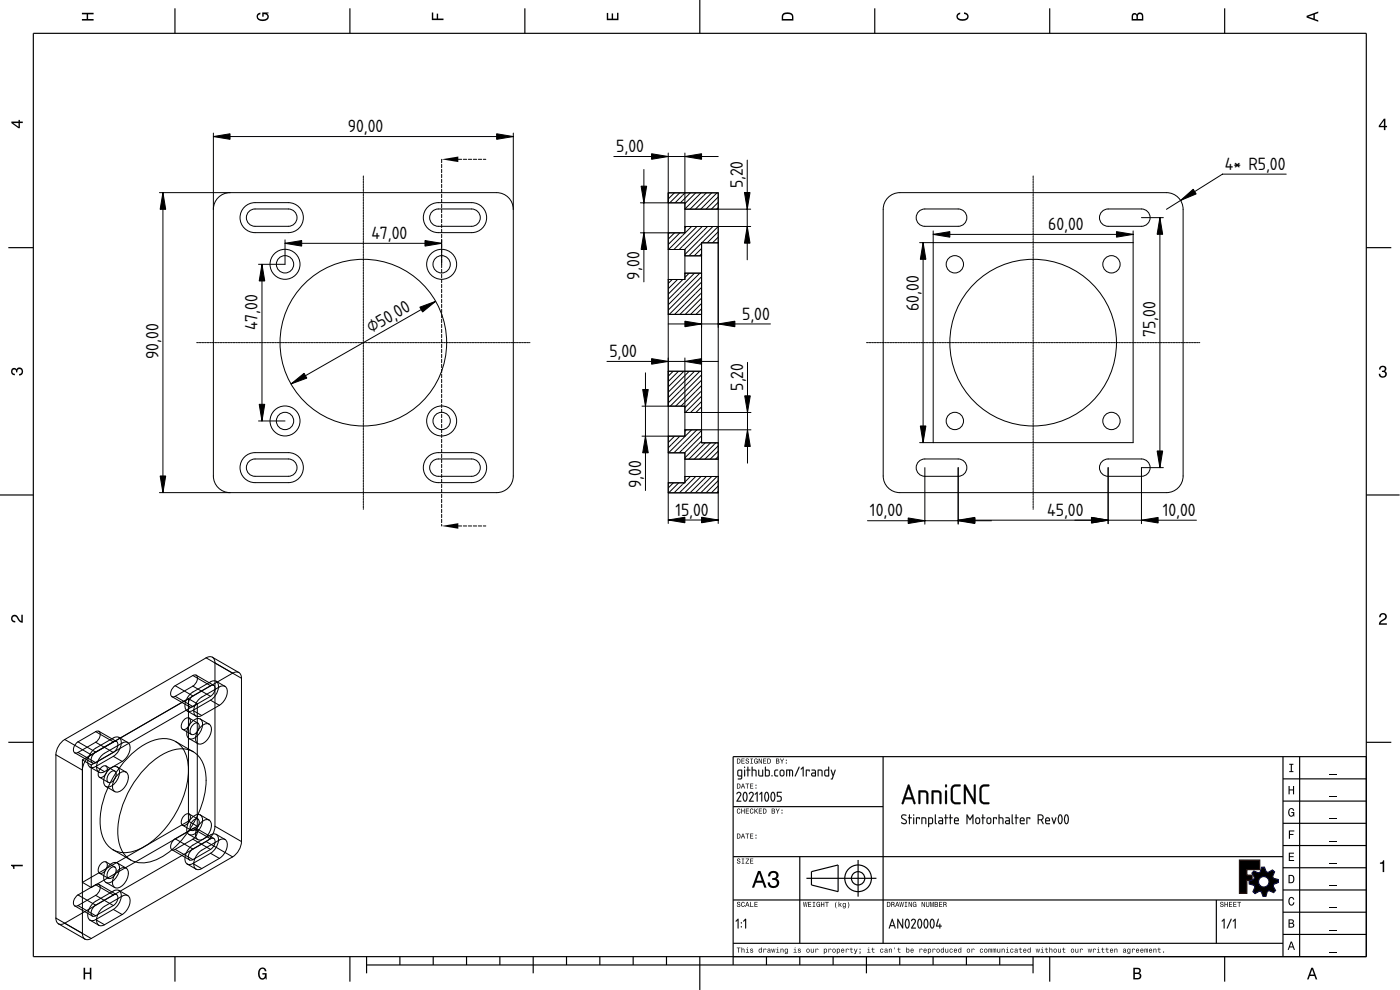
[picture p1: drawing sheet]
<svg xmlns="http://www.w3.org/2000/svg" width="420mm" height="297mm" viewBox="0 0 420 297" stroke-linecap="round" stroke-linejoin="round" font-family="sans-serif">
<defs><g id="words">
<g font-size="5">
<text x="104.4" y="39.7">90,00</text>
<text x="184.9" y="45.7">5,00</text>
<text x="367.6" y="50.9">4* R5,00</text>
<text x="223" y="56.6" transform="rotate(-90 223 56.6)">5,20</text>
<text x="111.5" y="71.7">47,00</text>
<text x="314.6" y="69">60,00</text>
<text x="191.9" y="83.9" transform="rotate(-90 191.9 83.9)">9,00</text>
<text x="222.7" y="95.9">5,00</text>
<text x="275.7" y="93.3" transform="rotate(-90 275.7 93.3)">60,00</text>
<text x="77.3" y="99.1" transform="rotate(-90 77.3 99.1)">47,00</text>
<text x="111.3" y="100" transform="rotate(-30 111.3 100)">⌀50,00</text>
<text x="346.8" y="101.1" transform="rotate(-90 346.8 101.1)">75,00</text>
<text x="47.6" y="107.8" transform="rotate(-90 47.6 107.8)">90,00</text>
<text x="182.9" y="107.1">5,00</text>
<text x="223" y="117.2" transform="rotate(-90 223 117.2)">5,20</text>
<text x="192.4" y="146.5" transform="rotate(-90 192.4 146.5)">9,00</text>
<text x="202.7" y="154.7">15,00</text>
<text x="261.1" y="154.9">10,00</text>
<text x="314.3" y="154.7">45,00</text>
<text x="348.9" y="154.8">10,00</text>
</g>
</g></defs>
<g fill="none" stroke="#000" stroke-width=".35">
<path d="M10 10h400v277h-400zM52.5 2.5v7.5M105 2.5v7.5M157.5 2.5v7.5M210 0v10M262.5 2.5v7.5M315 2.5v7.5M367.5 2.5v7.5M2.5 74.3h7.5M410 74.3h7.5M0 148.5h10M410 148.5h10"/>
<path d="M2.5 222.7h7.5M265 227v56M385 233.7h25M385 227v60M390 227v60M410 222.7h7.5M410 227h-190v62.5M220 257h165M220 242h45M240 257v26M257.5 258v11M385 253.7h25"/>
<path d="M385 247h25M385 240.4h25M220 270h165M242 263.5h21M243.5 261.5l8-2v8l-8-2zM365 270v13M385 273.7h25M385 267h25M385 260.4h25M52.5 287v7.5M105 287v7.5M110 289.5h200"/>
<path d="M110 287v5M120 287v2.5M130 287v2.5M140 287v2.5M150 287v2.5M160 287v5M170 287v2.5M180 287v2.5M190 287v2.5M200 287v2.5M210 287v10M220 283h165"/>
<path d="M230 287v2.5M240 287v2.5M250 287v2.5M260 287v5M270 287v2.5M280 287v2.5M290 287v2.5M300 287v2.5M310 287v5M315 287v7.5M367.5 287v7.5M385 280.4h25"/>
<circle cx="257.5" cy="263.5" r="4"/>
<circle cx="257.5" cy="263.5" r="2"/>
</g>
<g fill="#000">
<path d="M132.5 47.8l5-.8v1.6zM132.5 157.8l5-.8v1.6z"/>
<path d="M24.6 3.8h3.5v.5h-1.7v1.4h1.7v.5h-3.5v-.5h1.4v-1.4h-1.4z" fill-rule="evenodd"/>
<path d="M77.3 4.2l.8-.4v.5l-.3 .1a.68 .68 0 0 0-.4 .6 .68 .68 0 0 0 .4 .6 1.68 1.68 0 0 0 2.5-.6 .92 .92 0 0 0-1.2-.8v.8h-.4v-1.3h1.9v.3l-.5 .1 .4 .4a1.19 1.19 0 0 1-.9 1.7 1.9 1.9 0 0 1-2.6-1.2z" fill-rule="evenodd"/>
<path d="M129.6 3.8h.4v1.8h1.1v-1.5h.4v1.5h1.6v.4h-3.5z" fill-rule="evenodd"/>
<path d="M182.1 3.9h.4v1.7h1.1v-1.6h.4v1.6h1.2v-1.8h.4v2.3h-3.5z" fill-rule="evenodd"/>
<path d="M235 4a2.19 2.19 0 0 0-.4 2.2h3.5v-1.2a1.92 1.92 0 0 0-3.1-1zM235.3 4.4l.4-.2a1.44 1.44 0 0 1 2 .8v.7h-2.7l.1-1z" fill-rule="evenodd"/>
<path d="M287.3 4.2l.9-.4v.4l-.3 .1a.66 .66 0 0 0-.5 .6 .66 .66 0 0 0 .4 .6l.5 .2a1.59 1.59 0 0 0 2-.7 .9 .9 0 0 0-1-.8v-.5a1.24 1.24 0 0 1 1.4 1.1 1.24 1.24 0 0 1-1 1.4 1.93 1.93 0 0 1-2.7-1.2z" fill-rule="evenodd"/>
<path d="M339.8 4.2l-.2 2h3.5v-1.4a.98 .98 0 0 0-.7-1 .98 .98 0 0 0-1.2 .6 .84 .84 0 0 0-1.4-.2zM340.2 4.5l.3-.1 .4 .1 .2 1.2h-1.1zM341.6 4.4l.5-.2a.57 .57 0 0 1 .6 .7v.8h-1.2z" fill-rule="evenodd"/>
<path d="M392.1 4.7v.6l3.5 1.2v-.4l-1-.4v-1.4l1-.4v-.4zM392.6 5l1.6-.5v1z" fill-rule="evenodd"/>
<path d="M3.4 36.5v.4l2.1 1.6h.5v-1.6h.8v-.4h-.8v-.5h-.4v.5zM4 36.9h1.6v1.1z" fill-rule="evenodd"/>
<path d="M415.3 35.6l-1.5 2.1v.5h1.5v.8h.5v-.8h.5v-.4h-.5v-2.2zM415.3 36.2v1.6h-1.1z" fill-rule="evenodd"/>
<path d="M3.6 110.7a.86 .86 0 0 1 1.4 .1 1.12 1.12 0 0 1 1.5-.4 1.12 1.12 0 0 1 .3 1.6l-.5 .6-.6 .1v-.5a.72 .72 0 0 0 .9-.6 .72 .72 0 0 0-.8-.8 .72 .72 0 0 0-.6 .9h-.4a.62 .62 0 0 0-.4-.8 .62 .62 0 0 0-.8 .5 .62 .62 0 0 0 .5 .7l.4 .1-.1 .4a1.17 1.17 0 0 1-1-.7 1.17 1.17 0 0 1 .2-1.2z" fill-rule="evenodd"/>
<path d="M414.2 110a1.01 1.01 0 0 1 1.5-.2 1.01 1.01 0 0 1-.1 1.6 1.12 1.12 0 0 1 .5 1.5 1.12 1.12 0 0 1-1.6 .4l-.6-.6-.1-.6h.4a.72 .72 0 0 0 .7 .9 .72 .72 0 0 0 .8-.8 .72 .72 0 0 0-1-.6v-.4a.62 .62 0 0 0 .9-.4 .62 .62 0 0 0-.5-.8 .62 .62 0 0 0-.8 .6v.3h-.4z" fill-rule="evenodd"/>
<path d="M3.6 184.8a1.22 1.22 0 0 1 2 .7l.8 .8v-1.9h.4v2.5a2.76 2.76 0 0 1-2-1.8 .69 .69 0 0 0-1.1 .4 .69 .69 0 0 0 .9 .8v.5a1.19 1.19 0 0 1-1.2-.7 1.19 1.19 0 0 1 .2-1.3z" fill-rule="evenodd"/>
<path d="M414.2 184.3a1.18 1.18 0 0 1 1.9 .2 1.18 1.18 0 0 1-.9 1.7l-.9 .8h1.9v.5h-2.4a2.76 2.76 0 0 1 1.8-2.1 .69 .69 0 0 0-.5-1.1 .69 .69 0 0 0-.7 .9h-.5z" fill-rule="evenodd"/>
<path d="M221.2 227.6v1.5h.5a.77 .77 0 0 0 .6-.7 .77 .77 0 0 0-.6-.8zM221.4 227.8a.58 .58 0 0 1 .6 .6 .58 .58 0 0 1-.6 .5zM222.5 227.6v1.5h1v-.2h-.8v-.5h.7v-.2h-.7v-.4h.8v-.2zM223.9 227.7a.6 .6 0 0 0 0 .7 .6 .6 0 0 0 .7 .2 .33 .33 0 0 1-.3 .4 .33 .33 0 0 1-.4-.4h-.2a.54 .54 0 0 0 .6 .6 .54 .54 0 0 0 .5-.7 .54 .54 0 0 0-.7-.3 .28 .28 0 0 1 .1-.5 .28 .28 0 0 1 .4 .4h.2l-.1-.3-.2-.2zM225.2 227.6v.2h.3v1.1h-.3v.2h.8v-.2h-.3v-1.1h.3v-.2zM226.5 227.8a.72 .72 0 0 0-.2 .9 .72 .72 0 0 0 .9 .3l.2 .1v-.8h-.5v.2h.3l-.2 .4a.52 .52 0 0 1-.6-.6 .52 .52 0 0 1 .7-.4l.3 .2-.3-.5zM227.7 227.6v1.5h.2v-1.2l.5 1.2h.3v-1.5h-.2v1.2l-.6-1.2zM229 227.6v1.5h1v-.2h-.8v-.5h.7v-.2h-.7v-.4h.8v-.2zM230.3 227.6v1.5h.5a.77 .77 0 0 0 .6-.7 .77 .77 0 0 0-.6-.8zM230.5 227.8a.58 .58 0 0 1 .6 .6 .58 .58 0 0 1-.6 .5zM232.9 227.6v1.5h.6a.42 .42 0 0 0 .4-.3 .42 .42 0 0 0-.2-.5l.1-.2-.1-.4zM233.1 227.8h.3a.23 .23 0 0 1 .3 .2 .23 .23 0 0 1-.3 .2h-.3zM233.1 228.4h.3a.26 .26 0 0 1 .3 .3 .26 .26 0 0 1-.3 .2h-.3zM234.1 227.6l.5 .9v.6h.2v-.6l.5-.9h-.2l-.4 .7-.4-.7zM235.8 228.8v.3h.3v-.3zM235.8 227.9v.4h.3v-.4z" fill-rule="evenodd"/>
<path d="M221.2 235.1v1.5h.5a.77 .77 0 0 0 .6-.7 .77 .77 0 0 0-.6-.8zM221.4 235.3a.58 .58 0 0 1 .6 .6 .58 .58 0 0 1-.6 .5zM222.9 235.1l-.6 1.5h.2l.2-.4h.6l.1 .4h.2l-.5-1.5zM223 235.3l.2 .7h-.5zM223.7 235.1v.2h.5v1.3h.2v-1.3h.4v-.2zM225.1 235.1v1.5h1v-.2h-.8v-.5h.7v-.2h-.7v-.4h.8v-.2zM226.7 236.3v.3h.3v-.3zM226.7 235.4v.4h.3v-.4z" fill-rule="evenodd"/>
<path d="M386.7 235.8h.3v1.1h1v-1.1h.4v2.5h-.4v-1.1h-1v1.1h-.3z" fill-rule="evenodd"/>
<path d="M386.9 229.2h1.3v.3h-.5v1.9h.5v.3h-1.3v-.3h.5v-1.9h-.5z" fill-rule="evenodd"/>
<path d="M3.3 259.5h3.5v.4h-2.5v.8h-.3a.77 .77 0 0 0-.7-.9z" fill-rule="evenodd"/>
<path d="M221.3 257.7a.6 .6 0 0 0 0 .7 .6 .6 0 0 0 .7 .2 .33 .33 0 0 1-.3 .4 .33 .33 0 0 1-.4-.4h-.2a.54 .54 0 0 0 .6 .6 .54 .54 0 0 0 .5-.7 .54 .54 0 0 0-.7-.3 .28 .28 0 0 1 .1-.5 .28 .28 0 0 1 .4 .4h.2l-.1-.3-.2-.2zM222.6 257.6v.2h.3v1.1h-.3v.2h.8v-.2h-.3v-1.1h.3v-.2zM223.8 257.6v.2h.8l-.9 1.3h1.1v-.2h-.8l.8-1.3zM225.1 257.6v1.5h1v-.2h-.8v-.5h.7v-.2h-.7v-.4h.8v-.2z" fill-rule="evenodd"/>
<path d="M221.2 250.1v1.5h.5a.77 .77 0 0 0 .6-.7 .77 .77 0 0 0-.6-.8zM221.4 250.3a.58 .58 0 0 1 .6 .6 .58 .58 0 0 1-.6 .5zM222.9 250.1l-.6 1.5h.2l.2-.4h.6l.1 .4h.2l-.5-1.5zM223 250.3l.2 .7h-.5zM223.7 250.1v.2h.5v1.3h.2v-1.3h.4v-.2zM225.1 250.1v1.5h1v-.2h-.8v-.5h.7v-.2h-.7v-.4h.8v-.2zM226.7 251.3v.3h.3v-.3zM226.7 250.4v.4h.3v-.4z" fill-rule="evenodd"/>
<path d="M221.3 242.8a.72 .72 0 0 0-.2 .9 .72 .72 0 0 0 1 .3l.1-.4-.4 .3a.56 .56 0 0 1-.5-.5 .56 .56 0 0 1 .6-.6l.3 .3-.3-.5zM222.5 242.6v1.5h.2v-.7h.6v.7h.2v-1.5h-.2v.6h-.6v-.6zM223.8 242.6v1.5h1v-.2h-.8v-.5h.7v-.2h-.7v-.4h.8v-.2zM225.2 242.8a.72 .72 0 0 0-.2 .9 .72 .72 0 0 0 1 .3l.1-.4-.4 .3a.56 .56 0 0 1-.4-.5 .56 .56 0 0 1 .5-.6l.3 .3-.3-.5zM226.4 242.6v1.5h.2l.2-.7 .5 .7h.2l-.6-.9 .6-.6h-.2l-.7 .7v-.7zM227.7 242.6v1.5h1v-.2h-.8v-.5h.7v-.2h-.7v-.4h.8v-.2zM229 242.6v1.5h.5a.77 .77 0 0 0 .6-.7 .77 .77 0 0 0-.6-.8zM229.2 242.8a.58 .58 0 0 1 .6 .6 .58 .58 0 0 1-.6 .5zM231.6 242.6v1.5h.5a.42 .42 0 0 0 .5-.3 .42 .42 0 0 0-.2-.5l.1-.2-.1-.4zM231.8 242.8h.3a.23 .23 0 0 1 .3 .2 .23 .23 0 0 1-.3 .2h-.3zM231.8 243.4h.3a.26 .26 0 0 1 .3 .3 .26 .26 0 0 1-.3 .2h-.3zM232.8 242.6l.5 .9v.6h.2v-.6l.5-.9h-.2l-.4 .7-.4-.7zM234.5 243.8v.3h.3v-.3zM234.5 242.9v.4h.3v-.4z" fill-rule="evenodd"/>
<path d="M372 258.1h6.1v2.8h-3.9v1.7h1.6v1.5h-1.6v3.9h-2.2z" fill-rule="evenodd"/>
<path d="M386.8 255.8h1.5v.3h-1.2v.8h1.1v.3h-1.1v.8h1.3v.3h-1.6z" fill-rule="evenodd"/>
<path d="M386.8 249.2h1.6v.3h-1.3v.7h1.1v.3h-1.1v1.2h-.3z" fill-rule="evenodd"/>
<path d="M386.9 242.8a.85 .85 0 0 1 .9-.3 .85 .85 0 0 1 .6 .8h-.3l-.4-.5a1.04 1.04 0 0 0-.8 .9 1.04 1.04 0 0 0 .6 1.1l.4-.2 .2-.6h-.6v-.3h.9v1.3l-.2-.3-.5 .3a1.2 1.2 0 0 1-1-1.8z" fill-rule="evenodd"/>
<path d="M221.3 270.7a.6 .6 0 0 0 0 .7 .6 .6 0 0 0 .7 .2 .33 .33 0 0 1-.3 .4 .33 .33 0 0 1-.4-.4h-.2a.54 .54 0 0 0 .6 .6 .54 .54 0 0 0 .5-.7 .54 .54 0 0 0-.7-.3 .28 .28 0 0 1 .1-.5 .28 .28 0 0 1 .4 .4h.2l-.1-.2-.2-.3zM222.6 270.8a.72 .72 0 0 0-.2 .9 .72 .72 0 0 0 1 .3l.1-.4-.4 .3a.56 .56 0 0 1-.5-.5 .56 .56 0 0 1 .6-.6l.3 .3-.3-.5zM224.2 270.6l-.6 1.5h.2l.2-.4h.6l.1 .4h.2l-.5-1.5zM224.3 270.8l.2 .7h-.5zM225.1 270.6v1.5h1v-.2h-.8v-1.3zM226.4 270.6v1.5h1v-.2h-.8v-.5h.7v-.2h-.7v-.4h.8v-.2z" fill-rule="evenodd"/>
<path d="M227.5 261.3l-1.8 5h.6l.6-1.4h2l.5 1.4h.7l-1.9-5zM227.9 262l.7 2.2h-1.5zM230.9 261.7l-.4 1.2h.6a.88 .88 0 0 1 .5-1.1 .88 .88 0 0 1 1.1 .4 .88 .88 0 0 1-.3 1.2h-.6v.6a1.03 1.03 0 0 1 1.3 .6 1.03 1.03 0 0 1-.7 1.4 1.03 1.03 0 0 1-1.3-.8l-.1-.4h-.6a1.68 1.68 0 0 0 2.1 1.7 1.68 1.68 0 0 0 .9-2.7l-.3-.2a1.29 1.29 0 0 0 .5-1.5 1.29 1.29 0 0 0-1.5-.8z" fill-rule="evenodd"/>
<path d="M241 270.6l.3 1.5h.2l.2-1.3 .2 1.3h.2l.2-1.5h-.1l-.2 1.3-.2-1.3h-.2l-.2 1.3-.2-1.3zM242.5 270.6v1.5h1v-.2h-.8v-.5h.7v-.2h-.7v-.4h.8v-.2zM243.9 270.6v.2h.3v1.1h-.3v.2h.8v-.2h-.3v-1.1h.3v-.2zM245.2 270.8a.72 .72 0 0 0-.2 .9 .72 .72 0 0 0 .9 .3l.2 .1v-.8h-.5v.2h.3l-.2 .4a.52 .52 0 0 1-.6-.6 .52 .52 0 0 1 .8-.4l.2 .2-.3-.5zM246.4 270.6v1.5h.2v-.7h.6v.7h.2v-1.5h-.2v.6h-.6v-.6zM247.6 270.6v.2h.5v1.3h.2v-1.3h.4v-.2zM250.9 270.6a1.35 1.35 0 0 0 .2 1.9 1.84 1.84 0 0 1 0-1.9zM251.7 270.6v1.5h.2l.2-.6 .3 .6h.2l-.4-.7 .4-.4-.7 .5v-.9zM253 271.1a.55 .55 0 0 0-.1 .8 .55 .55 0 0 0 .8 0 .41 .41 0 0 1-.3 .5 .41 .41 0 0 1-.5-.2 .47 .47 0 0 0 .6 .4 .47 .47 0 0 0 .3-.5v-1.1l-.1 .1-.4-.2zM253.1 271.2l.1-.1a.39 .39 0 0 1 .5 .4 .39 .39 0 0 1-.6 .4zM254.4 270.6a1.85 1.85 0 0 1 0 1.9 1.22 1.22 0 0 0 0-1.9z" fill-rule="evenodd"/>
<path d="M266.2 270.6v1.5h.5a.77 .77 0 0 0 .6-.7 .77 .77 0 0 0-.6-.8zM266.4 270.8a.58 .58 0 0 1 .6 .6 .58 .58 0 0 1-.6 .5zM267.5 270.6v1.5h.2v-.6a.45 .45 0 0 1 .5 .1 .45 .45 0 0 1 .1 .5h.2l-.2-.7a.42 .42 0 0 0 .1-.5 .42 .42 0 0 0-.4-.3zM267.7 270.8h.2a.26 .26 0 0 1 .3 .3 .26 .26 0 0 1-.3 .2h-.2zM269.2 270.6l-.6 1.5h.2l.2-.4h.6l.1 .4h.2l-.5-1.5zM269.3 270.8l.2 .7h-.4zM269.9 270.6l.3 1.5h.2l.2-1.3 .2 1.3h.2l.2-1.5h-.1l-.2 1.3-.2-1.3h-.2l-.2 1.3-.2-1.3zM271.5 270.6v.2h.3v1.1h-.3v.2h.8v-.2h-.3v-1.1h.3v-.2zM272.7 270.6v1.5h.2v-1.2l.5 1.2h.3v-1.5h-.2v1.2l-.6-1.2zM274.1 270.8a.72 .72 0 0 0-.2 .9 .72 .72 0 0 0 .9 .3l.2 .1v-.8h-.5v.2h.3l-.2 .4a.52 .52 0 0 1-.6-.6 .52 .52 0 0 1 .8-.4l.2 .2-.3-.5zM276.6 270.6v1.5h.2v-1.2l.6 1.2h.2v-1.5h-.2v1.2l-.6-1.2zM277.9 270.6v.9a.52 .52 0 0 0 .5 .7 .52 .52 0 0 0 .5-.7v-.9h-.2v1a.33 .33 0 0 1-.3 .4 .33 .33 0 0 1-.3-.4v-1zM279.2 270.6v1.5h.1v-1.4l.3 1.4h.2l.3-1.4v1.4h.1v-1.5h-.2l-.3 1.3-.3-1.3zM280.5 270.6v1.5h.6a.42 .42 0 0 0 .4-.3 .42 .42 0 0 0-.2-.5l.2-.2-.1-.4zM280.7 270.8h.3a.23 .23 0 0 1 .3 .2 .23 .23 0 0 1-.3 .2h-.3zM280.7 271.4h.3a.26 .26 0 0 1 .3 .3 .26 .26 0 0 1-.3 .2h-.3zM281.8 270.6v1.5h1v-.2h-.8v-.5h.7v-.2h-.7v-.4h.8v-.2zM283.1 270.6v1.5h.2v-.6a.45 .45 0 0 1 .5 .1 .45 .45 0 0 1 .1 .5h.2l-.2-.7a.42 .42 0 0 0 .1-.5 .42 .42 0 0 0-.4-.3zM283.3 270.8h.3a.26 .26 0 0 1 .3 .3 .26 .26 0 0 1-.4 .2h-.2z" fill-rule="evenodd"/>
<path d="M366.3 270.7a.6 .6 0 0 0 .1 .7 .6 .6 0 0 0 .6 .2 .33 .33 0 0 1-.3 .4 .33 .33 0 0 1-.4-.4h-.1a.54 .54 0 0 0 .5 .6 .54 .54 0 0 0 .5-.7 .54 .54 0 0 0-.7-.3 .28 .28 0 0 1 .2-.5 .28 .28 0 0 1 .3 .4h.2v-.2l-.3-.3zM367.5 270.6v1.5h.2v-.7h.6v.7h.2v-1.5h-.2v.6h-.6v-.6zM368.8 270.6v1.5h1v-.2h-.8v-.5h.7v-.2h-.7v-.4h.8v-.2zM370.1 270.6v1.5h1v-.2h-.8v-.5h.7v-.2h-.7v-.4h.8v-.2zM371.3 270.6v.2h.5v1.3h.2v-1.3h.4v-.2z" fill-rule="evenodd"/>
<path d="M376.3 261.3l-.6 .7 .8 1.3-.2 .5-1.4 .6v.8l1.5 .4 .2 .6-.6 1.3 .7 .6 1.3-.7 .5 .2 .6 1.4 .8-.1 .4-1.4 .6-.3 1.3 .6 .6-.6-.7-1.3 .2-.6 1.4-.5-.1-.9-1.4-.4-.3-.5 .6-1.4-.6-.6-1.3 .8-.6-.2-.5-1.4h-.9l-.4 1.5-.5 .2zM377.7 264.6a1.57 1.57 0 0 1 3.1 0 1.57 1.57 0 0 1-3.1 0z" fill-rule="evenodd"/>
<path d="M386.7 262.5v2.5h.8a1.28 1.28 0 0 0 1-1.2 1.28 1.28 0 0 0-1-1.3zM387 262.8a.96 .96 0 0 1 1.1 1 .96 .96 0 0 1-1.1 .9z" fill-rule="evenodd"/>
<path d="M386.7 275.8v2.5h.9a.7 .7 0 0 0 .8-.5 .7 .7 0 0 0-.4-.8l.3-.5a.62 .62 0 0 0-.7-.7zM387 276.1h.6a.38 .38 0 0 1 .4 .4 .38 .38 0 0 1-.5 .4h-.5zM387 277.2h.6a.44 .44 0 0 1 .5 .4 .44 .44 0 0 1-.5 .4h-.6z" fill-rule="evenodd"/>
<path d="M386.9 269.4a.85 .85 0 0 1 .9-.3 .85 .85 0 0 1 .6 .8h-.3l-.4-.5a1.05 1.05 0 0 0-.8 1 1.05 1.05 0 0 0 .7 1l.3-.1 .2-.6h.4a.89 .89 0 0 1-.8 1 .89 .89 0 0 1-1-.7z" fill-rule="evenodd"/>
<path d="M414.1 258.8a.77 .77 0 0 0 1-.7h.3v3.6h-.4v-2.5h-.9z" fill-rule="evenodd"/>
<path d="M25.1 290.4h.5v1.4h1.4v-1.4h.4v3.5h-.4v-1.7h-1.4v1.7h-.5z" fill-rule="evenodd"/>
<path d="M77.8 290.8a1.2 1.2 0 0 1 1.3-.5 1.2 1.2 0 0 1 .9 1.1h-.5l-.1-.3a.68 .68 0 0 0-.6-.4 .68 .68 0 0 0-.7 .3 1.68 1.68 0 0 0 .7 2.5 .92 .92 0 0 0 .7-1.1h-.8v-.4h1.3v1.9h-.2l-.1-.5-.4 .4a1.19 1.19 0 0 1-1.8-.9v-1.6z" fill-rule="evenodd"/>
<path d="M221.1 284.3v.2h.5v1.3h.2v-1.3h.4v-.2zM222.5 284.3v1.5h.2v-.8l.3-.2 .2 .2v.8h.2v-.7a.38 .38 0 0 0-.2-.5 .38 .38 0 0 0-.5 .2v-.5zM223.9 284.7l.3 .2v.8l-.4 .1h1l-.4-.1v-1zM224.2 284.3l.2 .2zM225.3 284.7l-.1 .5 .6 .2a.26 .26 0 0 1-.2 .3 .26 .26 0 0 1-.3-.2h-.2a.42 .42 0 0 0 .6 .4 .42 .42 0 0 0 .1-.7l-.5-.3 .3-.1 .4 .2-.1-.3zM227.8 284.8a.54 .54 0 0 0-.2 .8 .54 .54 0 0 0 .8 0l.2 .2v-1.5h-.2v.5l-.3-.2zM227.9 284.9l.1-.1a.39 .39 0 0 1 .4 .4 .39 .39 0 0 1-.5 .4zM229.1 284.7v1.1h.2l.1-.9 .6 .1a.38 .38 0 0 0-.3-.4 .38 .38 0 0 0-.4 .2zM230.5 284.7l-.2 .3 .6-.2 .1 .3a.42 .42 0 0 0-.7 .2 .42 .42 0 0 0 .3 .6l.7-.2-.2-1zM230.5 285.4a.25 .25 0 0 1 .5 0 .25 .25 0 0 1-.5 0zM231.4 284.7l.3 1.1h.2l.2-1 .2 1h.1l.3-1.1h-.2l-.2 .9-.1-.9h-.2l-.2 .9-.2-.9zM233 284.7l.3 .2v.8l-.4 .1h1l-.4-.1v-1zM233.3 284.3l.2 .2zM234.2 284.7v1.1h.2v-.8l.3-.2 .2 .2 .1 .8h.1v-.7a.38 .38 0 0 0-.2-.5 .38 .38 0 0 0-.5 .2zM235.6 284.8a.55 .55 0 0 0-.1 .8 .55 .55 0 0 0 .8 0 .41 .41 0 0 1-.3 .5 .41 .41 0 0 1-.5-.2 .47 .47 0 0 0 .6 .4 .47 .47 0 0 0 .3-.5v-1.1l-.1 .1-.4-.2zM235.7 284.9l.1-.1a.39 .39 0 0 1 .5 .4 .39 .39 0 0 1-.6 .4zM238.2 284.7l.3 .2v.8l-.4 .1h1l-.4-.1v-1zM238.5 284.3l.2 .2zM239.6 284.7l-.1 .5 .6 .2a.26 .26 0 0 1-.2 .3 .26 .26 0 0 1-.3-.2h-.2a.42 .42 0 0 0 .6 .4 .42 .42 0 0 0 .2-.7l-.6-.3 .3-.1 .4 .2-.1-.3zM242 285.3a.57 .57 0 0 0 1.1 0 .57 .57 0 0 0-1.1 0zM242.3 284.9l.1-.1a.4 .4 0 0 1 .4 .5 .4 .4 0 0 1-.5 .3zM243.3 284.7v.7a.38 .38 0 0 0 .3 .4 .38 .38 0 0 0 .5-.2l.1 .2v-1.1h-.1l-.1 .8-.3 .2-.2-.2v-.8zM244.7 284.7v1.1h.2l.1-.9 .6 .1a.38 .38 0 0 0-.3-.4 .38 .38 0 0 0-.4 .2zM247.2 284.7v1.6h.2l.1-.6a.53 .53 0 0 0 .8-.5 .53 .53 0 0 0-.9-.4zM247.5 284.9l.1-.1a.39 .39 0 0 1 .4 .5 .39 .39 0 0 1-.5 .3zM248.6 284.7v1.1h.2l.1-.9 .6 .1a.38 .38 0 0 0-.3-.4 .38 .38 0 0 0-.4 .2zM249.8 285.3a.57 .57 0 0 0 1.1 0 .57 .57 0 0 0-1.1 0zM250.1 284.9l.1-.1a.4 .4 0 0 1 .4 .5 .4 .4 0 0 1-.5 .3zM251.1 284.7v1.6h.2l.1-.6a.53 .53 0 0 0 .8-.5 .53 .53 0 0 0-.9-.4zM251.4 284.9l.1-.1a.39 .39 0 0 1 .4 .5 .39 .39 0 0 1-.5 .3zM252.6 284.8a.57 .57 0 0 0-.1 .8 .57 .57 0 0 0 .8 0l.1-.1-.6 .2-.2-.4h.8l-.1-.5-.4-.2zM252.7 284.9l.3-.1 .2 .3h-.6zM253.8 284.7v1.1h.2l.1-.9 .6 .1a.38 .38 0 0 0-.3-.4 .38 .38 0 0 0-.4 .2zM255.3 284.4v.3l-.3 .2h.3l.1 .9h.5l-.4-.4v-.5h.4v-.2h-.4v-.3zM256.3 284.7l.4 1.2-.4 .3h.4l.6-1.5h-.2l-.3 .9-.3-.9zM258 284.7v.3h.3v-.3zM258 285.5l.1 .4-.2 .4 .4-.5v-.3zM260.4 284.7l.3 .2v.8l-.4 .1h.9l-.4-.1v-1zM260.7 284.3l.2 .2zM261.8 284.4v.3l-.3 .2h.3l.1 .9h.5l-.4-.4v-.5h.4v-.2h-.4v-.3zM264.3 284.8a.57 .57 0 0 0-.1 .8 .57 .57 0 0 0 .9 0l-.2-.2a.32 .32 0 0 1-.5 .1 .32 .32 0 0 1 0-.5 .32 .32 0 0 1 .5 0h.2l-.3-.4zM265.6 284.7l-.1 .3 .5-.2 .1 .3a.42 .42 0 0 0-.6 .2 .42 .42 0 0 0 .3 .6l.4-.2 .2 .1-.1-.8-.2-.4zM265.6 285.4a.25 .25 0 0 1 .5 0 .25 .25 0 0 1-.5 0zM266.8 284.7v1.1h.2v-.8l.3-.2 .2 .2v.8h.2v-.7a.38 .38 0 0 0-.3-.5 .38 .38 0 0 0-.4 .2zM268.4 284.3l.2 .6zM269.6 284.4v.3l-.3 .2h.3l.1 .9h.6l-.5-.4v-.5h.5v-.2h-.5v-.3zM272 284.3v1.5l.2-.2a.5 .5 0 0 0 .7-.4 .5 .5 0 0 0-.7-.4v-.5zM272.2 284.9l.1-.1a.39 .39 0 0 1 .4 .5 .39 .39 0 0 1-.5 .3zM273.4 284.8a.57 .57 0 0 0-.1 .8 .57 .57 0 0 0 .8 0l.1-.1-.6 .2-.2-.4h.8l-.1-.5-.4-.2zM273.5 284.9l.3-.1 .2 .3h-.6zM276 284.7v1.1h.1l.1-.9 .7 .1a.38 .38 0 0 0-.3-.4 .38 .38 0 0 0-.5 .2zM277.3 284.8a.57 .57 0 0 0-.1 .8 .57 .57 0 0 0 .8 0l.1-.1-.6 .2-.2-.4h.8l-.1-.5-.4-.2zM277.4 284.9l.4-.1 .1 .3h-.6zM278.5 284.7v1.6h.2v-.6a.53 .53 0 0 0 .8-.5 .53 .53 0 0 0-.8-.4zM278.7 284.9l.1-.1a.39 .39 0 0 1 .5 .5 .39 .39 0 0 1-.6 .3zM279.9 284.7v1.1h.1l.1-.9 .7 .1a.38 .38 0 0 0-.3-.4 .38 .38 0 0 0-.5 .2zM281 285.3a.6 .6 0 0 0 1.2 0 .6 .6 0 0 0-1.2 0zM281.3 284.9l.1-.1a.4 .4 0 0 1 .4 .5 .4 .4 0 0 1-.5 .3zM282.4 284.8a.54 .54 0 0 0-.1 .8 .54 .54 0 0 0 .8 0l.2 .2v-1.5h-.2v.5l-.3-.2zM282.6 284.9l.1-.1a.39 .39 0 0 1 .4 .4 .39 .39 0 0 1-.5 .4zM283.7 284.7v.7a.38 .38 0 0 0 .2 .4 .38 .38 0 0 0 .5-.2l.2 .2v-1.1h-.2v.8l-.3 .2-.2-.2v-.8zM285.1 284.8a.57 .57 0 0 0-.1 .8 .57 .57 0 0 0 .9 0l-.2-.2a.32 .32 0 0 1-.4 .1 .32 .32 0 0 1 0-.5 .32 .32 0 0 1 .4 0h.2l-.3-.4zM286.4 284.8a.57 .57 0 0 0-.1 .8 .57 .57 0 0 0 .8 0l.1-.1-.6 .2-.1-.4h.7l-.1-.5-.4-.2zM286.5 284.9l.4-.1 .1 .3h-.5zM287.6 284.8a.54 .54 0 0 0-.1 .8 .54 .54 0 0 0 .8 0l.2 .2v-1.5h-.2v.5l-.3-.2zM287.8 284.9l.1-.1a.39 .39 0 0 1 .4 .4 .39 .39 0 0 1-.5 .4zM290.1 285.3a.6 .6 0 0 0 1.2 0 .6 .6 0 0 0-1.2 0zM290.4 284.9l.1-.1a.4 .4 0 0 1 .5 .5 .4 .4 0 0 1-.6 .3zM291.6 284.7v1.1h.2v-.9l.7 .1a.38 .38 0 0 0-.3-.4 .38 .38 0 0 0-.5 .2zM294.2 284.8a.57 .57 0 0 0-.1 .8 .57 .57 0 0 0 .9 0l-.2-.2a.32 .32 0 0 1-.4 .1 .32 .32 0 0 1 0-.5 .32 .32 0 0 1 .4 0h.2l-.3-.4zM295.3 285.3a.6 .6 0 0 0 1.2 0 .6 .6 0 0 0-1.2 0zM295.6 284.9l.1-.1a.4 .4 0 0 1 .5 .5 .4 .4 0 0 1-.6 .3zM296.6 284.7v1.1h.2l.2-1 .1 1h.1l.2-1 .1 1h.2l-.1-1.2zM297.9 284.7v1.1h.2l.2-1 .1 1h.1l.2-1 .1 1h.2l-.1-1.2zM299.3 284.7v.7a.38 .38 0 0 0 .3 .4 .38 .38 0 0 0 .4-.2l.2 .2v-1.1h-.2v.8l-.3 .2-.2-.2v-.8zM300.6 284.7v1.1h.2v-.8l.3-.2 .2 .2v.8h.2v-.7a.38 .38 0 0 0-.3-.5 .38 .38 0 0 0-.4 .2zM302 284.7l.3 .2v.8l-.4 .1h1l-.4-.1v-1zM302.3 284.3l.2 .2zM303.3 284.8a.57 .57 0 0 0-.1 .8 .57 .57 0 0 0 .9 0l-.1-.2a.32 .32 0 0 1-.5 .1 .32 .32 0 0 1 0-.5 .32 .32 0 0 1 .4 0h.2l-.2-.4zM304.6 284.7l-.1 .3 .3-.2a.23 .23 0 0 1 .3 0 .23 .23 0 0 1 0 .3 .42 .42 0 0 0-.6 .2 .42 .42 0 0 0 .3 .6l.7-.2-.2-1zM304.7 285.4a.25 .25 0 0 1 .5 0 .25 .25 0 0 1-.5 0zM306.1 284.4v.3l-.4 .2h.4v.9h.6l-.4-.4v-.5h.4v-.2h-.4v-.3zM307.2 284.8a.57 .57 0 0 0-.1 .8 .57 .57 0 0 0 .9 0v-.1l-.5 .2-.2-.4h.7l-.1-.5-.3-.2zM307.4 284.9l.3-.1 .1 .3h-.5zM308.5 284.8a.54 .54 0 0 0-.2 .8 .54 .54 0 0 0 .8 0l.2 .2v-1.5h-.2v.5l-.3-.2zM308.6 284.9l.1-.1a.39 .39 0 0 1 .4 .4 .39 .39 0 0 1-.5 .4zM310.8 284.7l.3 1.1h.2l.2-1 .1 1h.2l.3-1.1h-.2l-.2 .9-.1-.9h-.2l-.2 .9-.2-.9zM312.4 284.7l.3 .2v.8l-.4 .1h1l-.4-.1v-1zM312.7 284.3l.2 .2zM313.9 284.4v.3l-.4 .2h.4v.9h.6l-.4-.4v-.5h.4v-.2h-.4v-.3zM314.9 284.3v1.5h.2v-.8l.3-.2 .2 .2v.8h.2v-.7a.38 .38 0 0 0-.2-.5 .38 .38 0 0 0-.5 .2v-.5zM316.2 285.3a.57 .57 0 0 0 1.1 0 .57 .57 0 0 0-1.1 0zM316.4 284.9l.1-.1a.4 .4 0 0 1 .5 .5 .4 .4 0 0 1-.6 .3zM317.5 284.7v.7a.38 .38 0 0 0 .3 .4 .38 .38 0 0 0 .4-.2l.2 .2v-1.1h-.2v.8l-.3 .2-.2-.2v-.8zM319.1 284.4v.3l-.3 .2h.3l.1 .9h.5l-.4-.4v-.5h.4v-.2h-.4v-.3zM321.4 285.3a.57 .57 0 0 0 1.1 0 .57 .57 0 0 0-1.1 0zM321.6 284.9l.1-.1a.4 .4 0 0 1 .5 .5 .4 .4 0 0 1-.6 .3zM322.7 284.7v.7a.38 .38 0 0 0 .3 .4 .38 .38 0 0 0 .4-.2l.2 .2v-1.1h-.2v.8l-.3 .2-.2-.2v-.8zM324.1 284.7v1.1h.2l.1-.9 .6 .1a.38 .38 0 0 0-.3-.4 .38 .38 0 0 0-.4 .2zM326.4 284.7l.3 1.1h.2l.2-1 .2 1h.1l.3-1.1h-.2l-.2 .9-.1-.9h-.2l-.2 .9-.2-.9zM328 284.7v1.1h.2l.1-.9 .6 .1a.38 .38 0 0 0-.3-.4 .38 .38 0 0 0-.4 .2zM329.3 284.7l.3 .2v.8l-.4 .1h1l-.4-.1v-1zM329.6 284.3l.2 .2zM330.8 284.4v.3l-.3 .2h.3l.1 .9h.5l-.4-.4v-.5h.4v-.2h-.4v-.3zM332.1 284.4v.3l-.3 .2h.3l.1 .9h.5l-.4-.4v-.5h.4v-.2h-.4v-.3zM333.2 284.8a.57 .57 0 0 0-.1 .8 .57 .57 0 0 0 .9 0v-.1l-.5 .2-.2-.4h.8l-.2-.5-.3-.2zM333.4 284.9l.3-.1 .2 .3h-.6zM334.4 284.7v1.1h.2v-.8l.3-.2 .2 .2 .1 .8h.1v-.7a.38 .38 0 0 0-.2-.5 .38 .38 0 0 0-.5 .2zM337.2 284.7l-.1 .3 .2-.2a.23 .23 0 0 1 .3 0 .23 .23 0 0 1 .1 .3 .42 .42 0 0 0-.6 .2 .42 .42 0 0 0 .3 .6l.6-.2-.2-1zM337.2 285.4a.25 .25 0 0 1 .5 0 .25 .25 0 0 1-.5 0zM338.4 284.8a.55 .55 0 0 0-.1 .8 .55 .55 0 0 0 .8 0 .41 .41 0 0 1-.3 .5 .41 .41 0 0 1-.5-.2 .47 .47 0 0 0 .6 .4 .47 .47 0 0 0 .3-.5v-1.1l-.1 .1-.4-.2zM338.5 284.9l.1-.1a.39 .39 0 0 1 .5 .4 .39 .39 0 0 1-.6 .4zM339.7 284.7v1.1h.2l.1-.9 .6 .1a.38 .38 0 0 0-.3-.4 .38 .38 0 0 0-.4 .2zM341 284.8a.57 .57 0 0 0 0 .8 .57 .57 0 0 0 .8 0l.1-.1-.6 .2-.2-.4h.8l-.2-.5-.3-.2zM341.2 284.9l.3-.1 .2 .3h-.6zM342.3 284.8a.57 .57 0 0 0 0 .8 .57 .57 0 0 0 .8 0l.1-.1-.6 .2-.2-.4h.8l-.2-.5-.3-.2zM342.5 284.9l.3-.1 .2 .3h-.6zM343.5 284.7v1.1h.1l.2-1 .1 1h.2l.1-1 .1 1h.2l-.1-1.2zM344.9 284.8a.57 .57 0 0 0 0 .8 .57 .57 0 0 0 .8 0l.1-.1-.6 .2-.2-.4h.8l-.2-.5-.3-.2zM345.1 284.9l.3-.1 .2 .3h-.6zM346.2 284.7v1.1h.1l.1-.8 .3-.2 .2 .2v.8h.2v-.7a.38 .38 0 0 0-.3-.5 .38 .38 0 0 0-.5 .2zM347.7 284.4v.3l-.3 .2h.3l.1 .9h.5l-.4-.4v-.5h.4v-.2h-.4v-.3zM349.1 285.5v.3h.3v-.3z" fill-rule="evenodd"/>
<path d="M340.1 290.4v3.5h1.3a.98 .98 0 0 0 1.1-.8 .98 .98 0 0 0-.6-1.1 .86 .86 0 0 0 .4-1.1 .86 .86 0 0 0-.9-.5zM340.6 290.8h.7a.53 .53 0 0 1 .6 .5 .53 .53 0 0 1-.6 .5h-.7zM340.6 292.2h.7a.61 .61 0 0 1 .8 .6 .61 .61 0 0 1-.7 .6h-.8z" fill-rule="evenodd"/>
<path d="M387.4 282.5l-1 2.5h.4l.2-.7h1l.3 .7h.3l-.9-2.5zM387.5 282.9l.4 1.1h-.7z" fill-rule="evenodd"/>
<path d="M393.5 290.4l-1.2 3.5h.4l.4-1.1h1.4l.4 1.1h.4l-1.3-3.5zM393.8 290.9l.5 1.5h-1z" fill-rule="evenodd"/>
</g>
<g fill="none" stroke="#000" stroke-width=".3">
<path d="M64 39.9v102.9a5 5 0 0 0 5 5M154 39.9v102.9a5 5 0 0 1-5 5h-101.1M47.9 57.8h101.1a5 5 0 0 1 5 5M48.9 57.8v90M64 41h90M69 57.8a5 5 0 0 0-5 5M266.2 59.6a5 5 0 0 1 3.9-1.8h80a5 5 0 0 1 5 5v80a5 5 0 0 1-5 5h-80a5 5 0 0 1-5-5v-80a5 5 0 0 1 1.1-3.2zM386 52.2h-19.1l-16.8 10.6M73.6 61.9a4.5 4.5 0 0 1 2.9-1.1h10a4.5 4.5 0 0 1 4.5 4.5 4.5 4.5 0 0 1-4.5 4.5h-10a4.5 4.5 0 0 1-4.2-3 4.5 4.5 0 0 1 1.3-4.9zM74.5 63.7a2.6 2.6 0 0 1 2-1h10a2.6 2.6 0 0 1 2.6 2.6 2.6 2.6 0 0 1-2.6 2.6h-10a2.6 2.6 0 0 1-2.3-1.5 2.6 2.6 0 0 1 .3-2.7zM78.6 79.3v47M85.5 73h47"/>
<path d="M85.5 72v7.3h-7.9M128.1 62.4a4.5 4.5 0 0 1 3.4-1.6h10a4.5 4.5 0 0 1 4.5 4.5 4.5 4.5 0 0 1-4.5 4.5h-10a4.5 4.5 0 0 1-4-2.6 4.5 4.5 0 0 1 .6-4.8zM129.5 63.7a2.6 2.6 0 0 1 2-1h10a2.6 2.6 0 0 1 2.6 2.6 2.6 2.6 0 0 1-2.6 2.6h-10a2.6 2.6 0 0 1-2.3-1.5 2.6 2.6 0 0 1 .3-2.7zM132.5 72v7.3M275.5 63.7a2.6 2.6 0 0 1 2.1-1h10a2.6 2.6 0 0 1 2.6 2.6 2.6 2.6 0 0 1-2.6 2.6h-10a2.6 2.6 0 0 1-2.4-1.5 2.6 2.6 0 0 1 .3-2.7zM276 72.8h64.1M277 72.8v60M280.1 69.3v63.5M280.1 70.3h60M330.5 63.7a2.6 2.6 0 0 1 2.1-1h10a2.6 2.6 0 0 1 2.6 2.6 2.6 2.6 0 0 1-2.6 2.6h-10a2.6 2.6 0 0 1-2.4-1.5 2.6 2.6 0 0 1 .3-2.7zM340.1 69.3v63.5h-64.1M342.6 65.3h6.5"/>
<path d="M348.1 65.3v75M130.8 90.4l-43.5 24.8M109 102.8h.1M310.1 102.8h.1M73.6 136.9a4.5 4.5 0 0 1 2.9-1.1h10a4.5 4.5 0 0 1 4.5 4.5 4.5 4.5 0 0 1-4.5 4.5h-10a4.5 4.5 0 0 1-4.2-2.9 4.5 4.5 0 0 1 1.3-5zM74.9 138.3l1.6-.6h10a2.6 2.6 0 0 1 2.6 2.6 2.6 2.6 0 0 1-2.6 2.6h-10a2.6 2.6 0 0 1-2.4-1.7 2.6 2.6 0 0 1 .8-2.9zM77.6 126.3h7.9M128.1 137.4a4.5 4.5 0 0 1 3.4-1.6h10a4.5 4.5 0 0 1 4.5 4.5 4.5 4.5 0 0 1-4.5 4.5h-10a4.5 4.5 0 0 1-4-2.6 4.5 4.5 0 0 1 .6-4.8zM129.9 138.3l1.6-.6h10a2.6 2.6 0 0 1 2.6 2.6 2.6 2.6 0 0 1-2.6 2.6h-10a2.6 2.6 0 0 1-2.4-1.7 2.6 2.6 0 0 1 .8-2.9zM275.5 138.7a2.6 2.6 0 0 1 2.1-1h10a2.6 2.6 0 0 1 2.6 2.6 2.6 2.6 0 0 1-2.6 2.6h-10a2.6 2.6 0 0 1-2.4-1.5 2.6 2.6 0 0 1 .3-2.7zM330.5 138.7a2.6 2.6 0 0 1 2.1-1h10a2.6 2.6 0 0 1 2.6 2.6 2.6 2.6 0 0 1-2.6 2.6h-10a2.6 2.6 0 0 1-2.4-1.5 2.6 2.6 0 0 1 .3-2.7zM260.3 156.2h37.3"/>
<path d="M277.6 140.3v17M287.6 140.3v17M287.6 156.1h71.5M332.6 140.3v16.8M349.1 140.3h-6.5v16.8M61.9 197.4l10.6 6.1M61.9 197.4l-42.5 24.5M63.7 197.2l.5 .5 .3 1.2v49M63.7 197.2l-1-.1-.8 .3M63.7 197.2l8 4.6M28.7 219.5l-5.3 3.1M28.7 219.5l5.3 3.1"/>
<path d="M29.7 219.4a2.33 2.33 0 0 1-1 3.3M29.7 219.4l-1 .1M29.7 219.4l5.3 3.1M51.6 209l5.3 3.1M52.6 205.7l5.3 3.1a2.33 2.33 0 0 0-1 3.3M52.6 205.7a2.33 2.33 0 0 0-1 3.3M52.6 208.9l-1 .1M52.6 208.9l5.3 3.1M54.8 218.8l2.6 1.6M56.2 213.3l2.6 1.5M56.7 215.4a2.25 2.25 0 0 1-1.9 3.4M56.7 215.4a2.25 2.25 0 0 0-1.9 3.4"/>
<path d="M56.7 215.4l2.7 1.6M57.9 212l-1 .1M57.9 202.7l5.3 3 1-.1M57.9 205.9l-5.3 3M57.9 202.7l-5.3 3M57.9 205.9l5.3 3M58.1 213.3l2.4 1.4M58.9 202.6a2.33 2.33 0 0 1-1 3.3M58.9 202.6l-1 .1M58.9 202.6l5.3 3M59.2 211.2l-31.8 18.3M59.2 211.2l-2.6-1.6v36.8"/>
<path d="M59.2 211.2v36.7M59.4 217a2.25 2.25 0 0 1-2 3.4M59.4 217a2.25 2.25 0 0 0-2 3.4M60.1 215.7a3.1 3.1 0 0 1-.2 4.2 2.79 2.79 0 0 1-3.2 1.7M60.1 215.7a3.4 3.4 0 0 0-3.7 2.7l-.2 .7a2.31 2.31 0 0 0 .5 2.5M60.1 215.7l2.7 1.6M60.5 214.7l-.7 .3-1-.2M62.8 217.3a2.56 2.56 0 0 1 .2 3.3 3.8 3.8 0 0 1-3.3 2.7l-.3-.2M62.8 217.3a3.4 3.4 0 0 0-3.8 2.6l-.2 .7a2.31 2.31 0 0 0 .6 2.5M63.2 210.1l-5.7 3.2-.7 .2-.6-.2M63.2 208.9l-5.3 3.1M63.2 210.1l2.6 1.5"/>
<path d="M64.2 205.6a2.22 2.22 0 0 1-1 3.3M64.9 204.4a2.84 2.84 0 0 1 0 3.8l-.7 1.1-1 .8M64.9 204.4l-.6-.1-.7 .1-5.7 3.2a4.5 4.5 0 0 0-2 5.5l.3 .2M64.9 204.4l2.6 1.5M65.8 211.6l-5.3 3.1M67.5 205.9l-.6-.1-.7 .1-5.7 3.3a4.5 4.5 0 0 0-2 5.4l.3 .2M67.5 205.9a2.98 2.98 0 0 1 0 3.9l-.7 1.1-1 .7M71.7 201.8l.6 .8 .2 .9M71.7 201.8l-1.1-.1-.8 .3-45.1 26M72.5 203.5v49M16.8 226.5v49M19.4 221.9l8 4.6a5.9 5.9 0 0 0-2.7 4.6l-7.9-4.6"/>
<path d="M19.4 221.9a5.9 5.9 0 0 0-2.6 4.6M22.4 225.9l5.3 3M23.4 225.8l5.3 3-1 .1M23.4 222.6a2.33 2.33 0 0 0-1 3.3M23.4 225.8l-1 .1M23.4 222.6l5.3 3M24.7 228v52.1l.3 1.2 .5 .5M24.7 228l2.7 1.5M27 230.2l2.7 1.5M27.4 229.5v36.8M28.7 225.6a2.33 2.33 0 0 0-1 3.3M28.7 222.7l-5.3 3.1"/>
<path d="M29 230.1l2.4 1.4M29.9 233.2l2.6 1.5M31.4 231.5l-.8 .3-.9-.1M31.8 236l2.6 1.5M31.8 229.8a2.25 2.25 0 0 1-1.9 3.4M31.8 229.8a2.25 2.25 0 0 0-1.9 3.4M31.8 229.8l2.7 1.6M34 226.9l-5.7 3.3-.7 .1-.6-.1M34 222.6l-5.3 3M34 226.9l2.7 1.6M34.5 231.4a2.25 2.25 0 0 1-2 3.3M34.5 231.4a2.25 2.25 0 0 0-2 3.3"/>
<path d="M35 222.5a2.22 2.22 0 0 1-1 3.3l-5.3-3.1M35 222.5l-1 .1M35.2 230.1a3.1 3.1 0 0 1-.2 4.2 2.79 2.79 0 0 1-3.2 1.7M35.2 230.1a3.4 3.4 0 0 0-3.7 2.7l-.3 .7a2.31 2.31 0 0 0 .6 2.5M35.2 230.1l2.6 1.6M35.7 221.3a2.84 2.84 0 0 1 .1 3.7l-.8 1.1-1 .8M35.7 221.3l-.6-.2-.7 .1-5.7 3.3a4.5 4.5 0 0 0-2 5.4l.3 .3M35.7 221.3l2.7 1.5M36.7 228.5l-5.3 3M37.8 231.7a2.56 2.56 0 0 1 .3 3.3 3.8 3.8 0 0 1-3.3 2.6l-.4-.1M37.8 231.7a3.4 3.4 0 0 0-3.7 2.6l-.2 .7a2.31 2.31 0 0 0 .5 2.5M38.4 222.8l-.7-.2-.7 .2-5.6 3.2a4.5 4.5 0 0 0-2 5.4l.3 .3"/>
<path d="M38.4 222.8a2.98 2.98 0 0 1-.1 3.9l-.7 1-.9 .8M52.7 222.5a9.2 9.2 0 0 1 3.9 8.6 28.9 28.9 0 0 1-14.6 23.6 8.5 8.5 0 0 1-8.1 .3M52.7 222.5a9.4 9.4 0 0 0-9.4 .9 28.9 28.9 0 0 0-13.2 24.4 8.9 8.9 0 0 0 3.8 7.2M52.7 222.5l5.3 3M56.7 221.6l2.7 1.5M58 225.5a9.4 9.4 0 0 1 3.9 8.6 29.1 29.1 0 0 1-14.1 23.4 8.9 8.9 0 0 1-8.6 .5M58 225.5a9.4 9.4 0 0 0-9.4 1 28.9 28.9 0 0 0-13.2 24.4 8.9 8.9 0 0 0 3.8 7.1M399 239.1h2.1M399 232.4h2.1M31.8 258.6a2.25 2.25 0 0 1-1.9 3.4M31.8 258.6a2.25 2.25 0 0 0-1.9 3.4M31.8 258.6l2.7 1.6"/>
<path d="M33.9 255l5.3 3M35.2 258.9a3.1 3.1 0 0 1-.2 4.2 2.79 2.79 0 0 1-3.2 1.7M35.2 258.9a3.4 3.4 0 0 0-3.7 2.7l-.3 .7a2.31 2.31 0 0 0 .6 2.5M35.2 258.9l2.6 1.5M51.6 255l5.3 3M52.6 251.7l5.3 3a2.33 2.33 0 0 0-1 3.3M52.6 251.7a2.33 2.33 0 0 0-1 3.3M52.6 254.9l-1 .1M52.6 254.9l5.3 3M54.8 247.6l2.6 1.5M56.2 259.3l2.6 1.5M56.6 246.4l-31.9 18.3 2.7 1.6"/>
<path d="M56.6 246.4l2.6 1.5M56.7 250.4l2.7 1.5M56.7 244.2a2.25 2.25 0 0 1-1.9 3.4M56.7 244.2a2.25 2.25 0 0 0-1.9 3.4M56.7 244.2l2.7 1.6M57.9 257.9l-1 .1M57.9 251.8l-5.3 3.1M57.9 248.6l-5.3 3.1M57.9 251.8l5.3 3.1M57.9 248.6l5.3 3.1M58.1 259.2l2.4 1.4M58.9 248.5a2.33 2.33 0 0 1-1 3.3"/>
<path d="M58.9 248.5l-1 .1M58.9 248.5l5.3 3.1M59.2 247.9l-31.8 18.4M59.4 245.8a2.25 2.25 0 0 1-2 3.3M59.4 245.8a2.25 2.25 0 0 0-2 3.3M60.1 244.5a3.1 3.1 0 0 1-.2 4.2 2.79 2.79 0 0 1-3.2 1.7M60.1 244.5a3.4 3.4 0 0 0-3.7 2.7l-.2 .7a2.31 2.31 0 0 0 .5 2.5M60.1 244.5l2.7 1.6M62.8 246.1a2.56 2.56 0 0 1 .2 3.3 3.8 3.8 0 0 1-3.3 2.6l-.3-.1M62.8 246.1a3.4 3.4 0 0 0-3.8 2.6l-.2 .7a2.31 2.31 0 0 0 .6 2.5M63.2 256l-5.7 3.3-.7 .1-.6-.1M63.2 251.7l-43.8 25.3-.8 .3-1-.1"/>
<path d="M63.2 254.9l-5.3 3M63.2 256l2.6 1.6M64.2 251.6a2.22 2.22 0 0 1-1 3.3M64.2 251.6l-1 .1M64.5 247.9a5.9 5.9 0 0 1-2.6 4.6l7.9 4.6M64.5 247.9l8 4.6M64.9 250.3a2.84 2.84 0 0 1 0 3.8l-.7 1.1-1 .8M64.9 250.3l-.6-.1-.7 .1-5.7 3.3a4.5 4.5 0 0 0-2 5.4l.3 .3M64.9 250.3l2.6 1.6M65.8 257.6l-5.3 3M67.5 251.9l-.6-.2-.7 .2-5.7 3.2a4.5 4.5 0 0 0-2 5.4l.3 .3M67.5 251.9a2.98 2.98 0 0 1 0 3.9l-.7 1-1 .8"/>
<path d="M69.8 257.1l-42.4 24.5M72.5 252.5a5.9 5.9 0 0 1-2.7 4.6M399 259.1h2.1M399 252.4h2.1M399 245.7h2.1M16.8 275.5l.1 .8 .7 .9M16.8 275.5l10.6 6.1M17.6 277.2l7.9 4.6M22.4 271.8l5.3 3.1M23.4 268.5a2.33 2.33 0 0 0-1 3.3M23.4 271.7l-1 .1M23.4 271.7l5.3 3.1"/>
<path d="M23.4 268.5l5.3 3.1M27 276.1l2.7 1.5M28.7 271.6a2.33 2.33 0 0 0-1 3.3M28.7 274.8l-1 .1M28.7 268.6l-5.3 3.1M28.7 265.5l-5.3 3M28.7 268.6l5.3 3.1M28.7 265.5l5.3 3M29 276.1l2.4 1.4M29.7 265.4a2.33 2.33 0 0 1-1 3.2M29.7 265.4l-1 .1M29.7 265.4l5.3 3"/>
<path d="M29.9 262l2.6 1.5M31.4 277.5l-.8 .2-.9-.1M31.8 264.8l2.6 1.5M34 272.9l-5.7 3.2-.7 .2-.6-.2M34 268.5l-5.3 3.1M34 271.7l-5.3 3.1M34 272.9l2.7 1.5M34.5 260.2a2.25 2.25 0 0 1-2 3.3M34.5 260.2a2.25 2.25 0 0 0-2 3.3M35 268.4a2.22 2.22 0 0 1-1 3.3M35 268.4l-1 .1M35.7 267.2a2.84 2.84 0 0 1 .1 3.7l-.8 1.2-1 .8"/>
<path d="M35.7 267.2l-.6-.2-.7 .2-5.7 3.2a4.5 4.5 0 0 0-2 5.4l.3 .3M35.7 267.2l2.7 1.5M36.7 274.4l-5.3 3.1M37.8 260.4a2.56 2.56 0 0 1 .3 3.4 3.8 3.8 0 0 1-3.3 2.6l-.4-.1M37.8 260.4a3.4 3.4 0 0 0-3.7 2.7l-.2 .7a2.31 2.31 0 0 0 .5 2.5M38.4 268.7l-.7-.1-.7 .1-5.6 3.2a4.5 4.5 0 0 0-2 5.5l.3 .2M38.4 268.7a2.98 2.98 0 0 1-.1 3.9l-.7 1.1-.9 .7M60.5 260.6l-.7 .3-1-.1M399 279.1h2.1M399 272.4h2.1M399 265.7h2.1M27.4 281.6l-.8 .3-1.1-.1"/>
<path d="M399 285.7h2.1"/>
<circle cx="85.5" cy="79.3" r="4.5"/>
<circle cx="85.5" cy="79.3" r="2.6"/>
<circle cx="132.5" cy="79.3" r="4.5"/>
<circle cx="132.5" cy="79.3" r="2.6"/>
<circle cx="286.6" cy="79.3" r="2.6"/>
<circle cx="333.6" cy="79.3" r="2.6"/>
<circle cx="109" cy="102.8" r="25"/>
<circle cx="310.1" cy="102.8" r="25"/>
<circle cx="85.5" cy="126.3" r="4.5"/>
<circle cx="85.5" cy="126.3" r="2.6"/>
<circle cx="132.5" cy="126.3" r="4.5"/>
<circle cx="132.5" cy="126.3" r="2.6"/>
<circle cx="286.6" cy="126.3" r="2.6"/>
<circle cx="333.6" cy="126.3" r="2.6"/>
</g>
<path d="M372 258.1h6.1v2.8h-3.9v1.7h1.6v1.5h-1.6v3.9h-2.2z" fill="none" stroke="#370700" stroke-width=".34"/>
<g fill="none" stroke="#000137" stroke-width=".34">
<path d="M376.3 261.3l1.4 .6 .5-.2 .4-1.5h.9l.5 1.4 .6 .2 1.3-.8 .6 .6-.6 1.4 .3 .5 1.4 .4 .1 .9-1.4 .5-.2 .6 .7 1.3-.6 .6-1.3-.6-.6 .3-.4 1.4-.8 .1-.6-1.4-.5-.2-1.3 .7-.7-.6 .6-1.3-.2-.6-1.5-.4v-.8l1.4-.6 .2-.5-.8-1.3z"/>
<circle cx="379.3" cy="264.6" r="1.57"/>
</g>
<g fill="#000">
<path d="M132.5 47.8l5 .8v-1.6zM132.5 47.8l5-.8v1.6z"/>
<path d="M132.5 157.8l5 .8v-1.6zM132.5 157.8l5-.8v1.6z"/>
<path d="M221.2 237.8a.74 .74 0 0 1 1-.1 .74 .74 0 0 1 .2 1l-1 1.6h.9l.1 .2h-1.3l1-1.9a.51 .51 0 0 0-.3-.7 .51 .51 0 0 0-.6 .4l-.2-.1zM223.5 237.9l-.3 1.1a.98 .98 0 0 0 .5 1.2l.4-1.2a.95 .95 0 0 0-.6-1.1zM223.3 237.7a.77 .77 0 0 1 .9 .1 .77 .77 0 0 1 .1 .9l.1 .3a1.17 1.17 0 0 1-1 1.5l-.3-.4-.2-.9zM225 237.8a.74 .74 0 0 1 1-.1 .74 .74 0 0 1 .1 1l-1 1.6h1l.1 .2h-1.4l1-1.9a.51 .51 0 0 0-.2-.7 .51 .51 0 0 0-.7 .4l-.2-.1zM227.1 237.6l.3 .1-.2 2.8-.1-2.5-.4 .4-.2-.1zM228.5 237.6l.3 .1-.2 2.8-.1-2.5-.4 .4-.2-.1zM230 237.9l-.4 1.1a.98 .98 0 0 0 .6 1.2l.3-1.2a.95 .95 0 0 0-.5-1.1zM229.8 237.7a.77 .77 0 0 1 .8 .1 .77 .77 0 0 1 .2 .9v.3a1.17 1.17 0 0 1-.9 1.5l-.4-.4-.2-.9zM231.8 237.9l-.3 1.1a.98 .98 0 0 0 .6 1.2l.3-1.2a.95 .95 0 0 0-.6-1.1zM231.6 237.7a.77 .77 0 0 1 .9 .1 .77 .77 0 0 1 .2 .9v.3a1.17 1.17 0 0 1-.9 1.5l-.4-.4-.2-.9zM233.2 237.6l1.4 .1-1.2 .2v.9a.92 .92 0 0 1 1.2 .6 .92 .92 0 0 1-.7 1.1l-.7-.1 .7-.1a.61 .61 0 0 0 .5-.7 .61 .61 0 0 0-.6-.6h-.6z"/>
<path d="M221.2 237.8l.8-.2 .4 .4v.6l-1 1.7 1.1 .1-1.5 .1 1.1-1.9a.49 .49 0 0 0-.3-.7 .49 .49 0 0 0-.6 .4l-.2-.1zM221.2 237.8l-.1 .5 .6-.5 .5 .5-1.1 2.2h1.3l-.1-.2h-.9l.9-1.6a.72 .72 0 0 0-.1-.9 .72 .72 0 0 0-1 0zM223.5 237.9l-.3 1.1a.98 .98 0 0 0 .5 1.2l.3-1.5-.2-.7zM223.5 237.9a1.39 1.39 0 0 1 .5 1.8l-.3 .5h-.2l-.4-1.2zM223.3 237.7l.3-.1 .4 .2 .3 1.6a.74 .74 0 0 1-.2 .9 .74 .74 0 0 1-.9 0l-.3-1.2zM223.3 237.7l-.4 1.4a1.15 1.15 0 0 0 .9 1.4l.3-.4 .2-1.1a1.12 1.12 0 0 0-.9-1.4zM224.9 237.8l.8-.2 .5 .4v.6l-1.1 1.7 1.1 .1-1.4 .1 1-1.9a.49 .49 0 0 0-.3-.7 .49 .49 0 0 0-.6 .4l-.2-.1zM225 237.8l-.2 .5 .7-.5 .4 .5-1.1 2.2h1.4l-.1-.2h-1l1-1.6a.72 .72 0 0 0-.2-.9 .72 .72 0 0 0-.9 0zM227.1 237.6l.3 .1-.2 2.8-.1-.1v-2.3l-.4 .3-.2-.1zM227.1 237.6l-.6 .7 .2 .1 .4-.4 .1 2.5 .2-2.8zM228.5 237.6l.3 .1-.2 2.8-.2-.1 .1-2.3-.4 .3-.2-.1zM228.5 237.6l-.6 .7 .2 .1 .4-.4 .1 2.5 .1-2.8zM230 237.9l-.4 1.1a.98 .98 0 0 0 .6 1.2l.3-1.5-.2-.7zM230 237.9a1.39 1.39 0 0 1 .5 1.8l-.3 .5h-.3l-.3-1.2zM229.7 237.7l.4-.1 .4 .2 .3 1.6a.74 .74 0 0 1-.2 .9 .74 .74 0 0 1-1 0l-.3-1.2zM229.8 237.7l-.4 1.4a1.15 1.15 0 0 0 .8 1.4l.4-.4 .2-1.1a1.12 1.12 0 0 0-.9-1.4zM231.8 237.9l-.3 1.1a.98 .98 0 0 0 .6 1.2l.3-1.5-.3-.7zM231.8 237.9a1.39 1.39 0 0 1 .5 1.8l-.2 .5h-.3l-.3-1.2zM231.6 237.7l.4-.1 .4 .2 .3 1.6a.74 .74 0 0 1-.2 .9 .74 .74 0 0 1-1 0l-.3-1.2zM231.6 237.7l-.4 1.4a1.15 1.15 0 0 0 .9 1.4l.4-.4 .2-1.1a1.12 1.12 0 0 0-.9-1.4zM233.2 237.6l1.4 .1-1.2 .2v.9a.95 .95 0 0 1 1.2 .4 .95 .95 0 0 1-.2 1.1l-.5 .3-.8-.2 .8-.2a.59 .59 0 0 0 .4-.6 .59 .59 0 0 0-.5-.5l-.6-.1zM233.2 237.6v1.4l.9 .1 .3 .7-.3 .4-.9 .2 .7 .1a.9 .9 0 0 0 .7-1.1 .9 .9 0 0 0-1.2-.6v-1l1.2-.1z"/>
<path d="M221.6 231.3v1.2l.9 .2v-1.5zM221.4 231.1l1.3-.1v2.3a.85 .85 0 0 1-1.3 .4l.1-.1a.72 .72 0 0 0 .9-.6 .82 .82 0 0 1-.9-.1 .82 .82 0 0 1-.2-.9zM223.4 230.9l.2 .2-.1 1.9zM223.3 230.2a.2 .2 0 0 1 .4 0 .2 .2 0 0 1-.4 0zM224.3 230.1l.3 .1v.7l.6 .2-.6 .1-.2 1.8-.1-1.8-.3-.1 .3-.2zM225.6 230.1h.2l.1 .8h.7l.4 .3v1.7l-.2-.1-.1-1.5-.3-.1h-.5v1.6l-.3 .1zM227.6 231l.2 .1 .1 1.4 .2 .2h.6v-1.6l.2-.2 .1 .2v1.8l-.9 .1a.88 .88 0 0 1-.5-1.3zM229.8 231.2v1.5h.6a1.04 1.04 0 0 0 .3-1.4zM229.6 230.1l.2 .1v.7h.9l.3 .4v1.1l-.3 .5-1.1-.1zM231.6 232.6h.2v.3h-.2zM232.5 231.1l.9-.2 .1 .3a.59 .59 0 0 0-.7 0 .59 .59 0 0 0-.2 .7l.1 .6 .8 .2-.2 .3a.75 .75 0 0 1-.8-.2 .75 .75 0 0 1-.2-.8zM234.4 231.3l-.2 1a.46 .46 0 0 0 .5 .4 .46 .46 0 0 0 .5-.5l-.2-.9zM234.2 231.1a.73 .73 0 0 1 1.2 .5v.6a.73 .73 0 0 1-.7 .8 .73 .73 0 0 1-.7-.8v-.8zM236 230.9h.1a1.97 1.97 0 0 1 1.8 .3l.1 1.7-.3-.1-.1-1.5-.5-.1-.1 1.8-.2-1.8h-.6l-.1 1.8zM239.7 230.1l.2 .2-1.1 2.6h-.3zM240.9 230.1l.3 .1-.1 2.8-.2-2.5-.4 .4-.2-.1zM241.9 230.9l1.1 .1-.1 .5-.2-.3h-.6l-.1 1.8zM243.8 232.2l.1 .5h.7v-.6zM243.6 230.9h.9l.4 .6-.1 1.4-.8 .1a.59 .59 0 0 1-.6-.6 .59 .59 0 0 1 .6-.6h.6v-.4l-1-.2zM245.4 230.9a.99 .99 0 0 1 1.2 .1 .99 .99 0 0 1 .3 1.2l-.2 .8-.1-1.6-.9-.2v1.6l-.3 .1zM247.8 231.2l-.1 .2a.82 .82 0 0 0 .5 1.3h.3v-1.5zM247.5 231.1l1-.2v-.7l.3-.1v2.8l-1 .1-.3-.3zM249.4 231l.2 .1 .4 1.3 .5-1.4 .3 .1-1.1 2.8-.4-.2 .4-.1 .2-.7z"/>
<path d="M221.6 231.3v1.2l.9 .2v-1.5zM221.6 231.3l.9-.1v1.5l-.9-.1zM221.4 231.1l1.3-.2 .1 2.4a.82 .82 0 0 1-1.4 .4v-.1a.74 .74 0 0 0 1-.6 .84 .84 0 0 1-.9-.1 .84 .84 0 0 1-.2-.9zM221.4 231.1l-.1 .4 .1 1.3 1.1 .2a.88 .88 0 0 1-1.1 .7l1 .1 .3-.5v-2.3zM223.3 230.9l.3 .2-.1 1.9-.2-.2zM223.4 231l.1 1.9 .1-1.8zM223.3 230.2a.21 .21 0 0 1 .4 0 .21 .21 0 0 1-.4 0zM223.4 230.1v.3h.2v-.3zM224.3 230.1l.3 .1v.7l.6 .2-.6 .1-.2 1.8-.1-1.8-.3-.1 .3-.2zM224.4 230.1l-.1 .8-.3 .2 .3 .1 .1 1.8 .2-1.8 .6-.1-.6-.2v-.7zM225.6 230.1l.2-.1 .1 .9h.7l.4 .3v1.7l-.3-.1v-1.5l-.8-.1v1.6l-.3 .1zM225.6 230.1v2.8l.2-.1v-1.6h.6l.3 .1 .1 1.5 .2 .1v-1.6l-.4-.4h-.8v-.8zM227.6 230.9l.3 .2v1.4l.8 .2v-1.6l.3-.2v2.1h-1l-.4-.3zM227.6 231v.1a1.64 1.64 0 0 0 .4 1.8h1v-1.8h-.2v1.6h-.7l-.3-.2v-1.4zM229.8 231.2v1.5l.8-.1 .1-1.2zM229.8 231.2h.6a.97 .97 0 0 1 .3 1.4l-.9 .1zM229.6 230l.3 .2-.1 .7h.9l.3 .4v1.3l-.2 .3-1.2-.1zM229.6 230.1v2.7l1.1 .1 .3-.5v-1.1l-.4-.3-.8-.1v-.7zM231.6 232.6h.2v.3h-.2zM231.6 232.6v.3h.2v-.3zM232.5 231.1l1-.2v.3h-.5a.88 .88 0 0 0 0 1.5h.5l-.2 .3a.76 .76 0 0 1-.8-.2 .76 .76 0 0 1-.2-.8zM232.5 231.1l-.1 1.5 .5 .4 .6-.1-.1-.2a.84 .84 0 0 1-.9-.5 .84 .84 0 0 1 .3-1l.7-.2zM234.4 231.3l-.1 1 .2 .3a.45 .45 0 0 0 .6-.4l-.1-.9zM234.4 231.3l.3-.1 .4 .2 .1 .8-.2 .4a.46 .46 0 0 1-.5 .1 .46 .46 0 0 1-.3-.4zM234.2 231v.1a.73 .73 0 0 1 .8-.2 .73 .73 0 0 1 .4 .7l-.1 1-.4 .4-.6-.1-.4-.7 .1-.8zM234.2 231.1l-.2 .3v.8a.71 .71 0 0 0 .7 .7 .71 .71 0 0 0 .7-.7l-.2-1.1-.5-.2zM236 230.9l1.8 .1 .2 .5v1.4l-.3-.1-.1-1.5-.5-.1-.1 1.8-.2-.2v-1.6h-.6v1.6l-.2 .1zM236 230.9v2l.2-.1v-1.6h.6l.2 1.7 .1-1.7 .5 .1 .2 1.6 .2-.1a1.71 1.71 0 0 0-.3-1.8zM239.7 230l.3 .3-1.2 2.6-.3 .1zM239.8 230.1l-1.2 2.8 .2-.1 1.1-2.5zM240.9 230.1l.3 .1-.1 2.8-.2-.2v-2.3l-.4 .4-.2-.1zM240.9 230.1l-.6 .7 .2 .1 .4-.5 .2 2.5 .1-2.7zM241.9 230.9l1.1 .1-.1 .5-.2-.3h-.6v1.6l-.1 .2zM241.9 231l.1 2 .1-1.8h.7l.1 .3 .1-.5zM243.8 232.2l.1 .4 .7 .1v-.6zM243.8 232.2l.8-.1v.6l-.8-.1zM243.6 230.9h.9l.4 .4v1.6l-.9 .1a.61 .61 0 0 1-.6-.6 .61 .61 0 0 1 .6-.6h.6v-.4l-1-.2zM243.6 231v.1l1 .3v.4h-.6a.57 .57 0 0 0-.6 .6 .57 .57 0 0 0 .6 .6l.8-.1 .1-1.4-.4-.6zM245.4 230.9l1.3 .2 .1 1.8-.2-.1-.1-1.5-.8-.1v1.6l-.3 .1zM245.4 231v1.9l.2-.1v-1.6l.9 .1 .1 1.5 .2 .1a2.09 2.09 0 0 0-.2-1.9zM247.8 231.2l-.1 .2a.79 .79 0 0 0 .5 1.3h.3v-1.5zM247.8 231.2h.8v1.5h-.5a.89 .89 0 0 1-.3-1.5zM247.5 231.1l1-.2v-.7l.3-.2v2.9l-1 .1-.4-.3zM247.5 231.1v1.6l.3 .2h1v-2.8l-.2 .1v.7zM249.3 230.9l.3 .1 .4 1.4 .5-1.4 .3 .1-1.1 2.8-.4-.2 .4-.1 .2-.7zM249.4 231l.5 1.9-.2 .7-.4 .1 .4 .1 1.1-2.7-.3-.1-.5 1.5-.4-1.4z"/>
<path d="M272.5 235.5l.3-.1 .2 .2 1.8 5.2a.34 .34 0 0 1-.3 .5 .34 .34 0 0 1-.4-.3l-.3-1.2h-2.2l-.4 1.3a.32 .32 0 0 1-.4 .2 .32 .32 0 0 1-.2-.4zM272.6 235.5l-1.9 5.7 .5-.1 .4-1.3h2.2l.4 1.2 .3 .3 .2-.4-1.8-5.3zM272.6 236.6l-.8 2.6h1.8zM272.7 236.5l.9 2.8h-1.9zM275.8 237.1h.1a2.99 2.99 0 0 1 2.4 .4 6.3 6.3 0 0 1 .2 3.8l-.5-.2v-2.8a.59 .59 0 0 0-.9-.5l-.9-.1v3.2l-.1 .4h-.3zM275.8 237.2l-.1 3.9 .4 .1 .1-.3v-3.2h1.4l.4 .3 .1 3.1 .3 .1 .1-.3a5.3 5.3 0 0 0-.2-3.4l-.6-.3zM279.7 237.1h.2a2.99 2.99 0 0 1 2.4 .4 6.3 6.3 0 0 1 .1 3.8l-.4-.2-.1-2.8a.59 .59 0 0 0-.8-.5l-1-.1 .1 3.2-.2 .4h-.3zM279.7 237.2v3.9l.3 .1 .1-.3v-3.2h1.5l.3 .3 .1 3.1 .4 .1 .1-.3a5.3 5.3 0 0 0-.3-3.4l-.5-.3zM283.7 237.1h.4l.1 .4v3.4l-.3 .4-.3-.3zM283.8 237.2l-.1 3.8 .2 .2 .3-.3v-3.4l-.1-.3zM283.7 235.4a.44 .44 0 0 1 .6 .4 .44 .44 0 0 1-.6 .4zM283.7 235.5v.6l.3 .1 .1-.7zM285.8 235.7l.7-.3 1.8 .1-.1 .5h-1.4l-.6 .2-.2 .6 .1 3.4 .4 .5h1.7l.1 .5-.3 .1a2.45 2.45 0 0 1-2.1-.3l-.4-.4-.2-.8 .1-3.3zM285.9 235.8l-.5 1 .1 3.7 .9 .7h1.6l.3-.2-.3-.2h-1.3a.94 .94 0 0 1-.8-1l.1-3.4 .6-.4 1.5-.1 .2-.2-.3-.3h-1.2zM289.4 235.4l.5 .1 2.3 4.4v-4.2l.2-.3 .4 .1-.1 5.8-.5-.2-2.3-4.3v4.1l-.2 .4-.4-.2zM289.4 235.4v5.7l.3 .1 .1-.3v-4.3l2.5 4.4 .4 .2v-5.7l-.3-.1-.1 .3v4.3l-2.4-4.5zM294.4 235.7l.8-.3 1.7 .1-.1 .5h-1.4l-.6 .2-.2 .6 .1 3.4 .5 .5h1.6l.1 .5-.3 .1a2.45 2.45 0 0 1-2.1-.3l-.4-.4-.2-.8 .1-3.3zM294.5 235.8l-.5 1 .2 3.7 .9 .7h1.5l.3-.2-.2-.2h-1.4a.94 .94 0 0 1-.8-1l.1-3.4 .6-.4 1.6-.1 .1-.2-.3-.3h-1.2z"/>
<path d="M272.5 235.4l.5 .2 1.7 5.3a.3 .3 0 0 1-.2 .4 .3 .3 0 0 1-.4-.3l-.3-1.2h-2.2l-.5 1.4h-.5zM272.7 236.6l-.9 2.6h1.8zM275.8 237.2l.1-.1a2.28 2.28 0 0 1 2.6 .9l.1 2.9-.3 .4-.3-.4v-2.6a.83 .83 0 0 0-1.3-.6h-.5v3.2l-.1 .3h-.3zM279.7 237.2l.2-.1a2.28 2.28 0 0 1 2.6 .9v2.9l-.2 .4-.3-.4v-2.6a.83 .83 0 0 0-1.3-.6h-.6v3.2l-.1 .3h-.3zM283.8 237.2h.3l.1 .3v3.4l-.3 .4-.3-.3zM283.8 235.4l.4 .1-.1 .7-.4-.1zM285.8 235.8l.7-.4 1.8 .1-.1 .4-1.8 .2-.5 .7 .1 3.5 .5 .4 1.7 .1 .1 .4-.3 .1a2.41 2.41 0 0 1-2.1-.3l-.4-.4-.1-.8v-3.3zM289.4 235.4l.5 .1 2.4 4.4v-4.2l.1-.3 .4 .1-.1 5.7-.4-.1-2.4-4.3v4.1l-.2 .3-.4-.1zM294.4 235.8l.8-.4 1.7 .1-.1 .4-1.8 .2-.4 .7 .1 3.5 .5 .4 1.6 .1 .1 .4-.3 .1a2.41 2.41 0 0 1-2.1-.3l-.3-.4-.2-.8v-3.3z"/>
<path d="M270.6 244.5l1.1-.1 .3 .1-.2 .3a.57 .57 0 0 0-.7-.2 .57 .57 0 0 0-.2 .8l1.3 .9-.2 .8a1.02 1.02 0 0 1-1.6-.4l1.2 .3 .3-.5-1.5-1.1zM270.6 244.6l-.1 .7 1.1 .8a.49 .49 0 0 1 .3 .7 .49 .49 0 0 1-.7 .2l-.6-.3-.1 .3a.85 .85 0 0 0 1.2 .2 .85 .85 0 0 0 .3-1.1l-1.2-.7-.1-.3 .3-.5 1 .1a.87 .87 0 0 0-1.4-.1zM272.8 244.4l.3 .1v.7l.6 .2-.6 .1-.2 1.8-.1-1.8-.3-.1 .3-.2zM272.8 244.4v.9l-.3 .1 .3 .1 .1 1.8 .2-1.8 .6-.1-.6-.1v-.8zM274.1 245.2l.3 .2-.2 1.9-.2-.2zM274.1 245.3l.1 2 .1-1.9zM274 244.5a.21 .21 0 0 1 .4 0 .21 .21 0 0 1-.4 0zM274.1 244.4v.3h.2v-.3zM274.9 245.2l1.2 .2-.2 .4-.1-.3h-.6v1.6l-.2 .2zM275 245.3v2l.2-1.8h.6l.1 .3 .2-.4zM276.5 245.2l1.4 .2 .1 1.8-.3-.1-.1-1.5-.8-.1v1.6l-.3 .1zM276.6 245.3v1.9l.2-.1v-1.6l.8 .1 .1 1.5 .2 .1a2.09 2.09 0 0 0-.2-1.9zM278.8 245.5v1.5h.8l.1-1.4zM278.8 245.5l.9 .2-.1 1.3h-.8zM278.6 245.3l1-.1 .4 .6v1.2l-.4 .3h-.8l-.1 .9zM278.6 245.3v2.8l.2-.1v-.7h.7a.9 .9 0 0 0 .5-1.4 .9 .9 0 0 0-1.4-.6zM280.6 244.4l.3 .1v2.3l.3 .3-.2 .2-.5-.5zM280.6 244.4v2.4l.4 .5-.2-2.8zM281.9 246.5l.1 .5h.7v-.6zM281.9 246.5l.8-.1v.6l-.8-.1zM281.7 245.2h.9l.4 .5v1.5l-.9 .1a.61 .61 0 0 1-.6-.6 .61 .61 0 0 1 .6-.6h.6v-.4l-1-.2zM281.7 245.3v.2l1 .2v.4h-.6a.57 .57 0 0 0-.5 .6 .57 .57 0 0 0 .5 .6l.9-.1v-1.4l-.4-.5zM283.7 244.4l.3 .1v.7l.6 .2-.6 .1-.2 1.8-.1-1.8-.3-.1 .3-.2zM283.7 244.4v.9l-.3 .1 .3 .1 .1 1.8 .1-1.8 .6-.1-.6-.1v-.8zM285.1 244.4l.3 .1v.7l.6 .2-.6 .1-.2 1.8-.1-1.8-.3-.1 .3-.2zM285.1 244.4v.9l-.3 .1 .3 .1 .1 1.8 .1-1.8 .6-.1-.6-.1v-.8zM286.7 245.7l-.1 .4h.9l-.3-.5zM286.7 245.7l.6-.2 .2 .6h-.9zM286.5 245.4h.1a.74 .74 0 0 1 1 0 .74 .74 0 0 1 0 1h-1l.1 .5 1.1 .2-.9 .2a1.19 1.19 0 0 1-.4-1.9zM286.6 245.4l-.3 .5 .2 1.2 1.2 .1v-.1l-1-.1-.1-.4v-.2l1.1-.1-.1-.8-.6-.3zM290.1 244.4h.2l.8 1.3 .8-1.3h.2v2.9l-.3-.2v-2.1l-.7 1.1-.8-1.1 .1 2.1-.3 .2zM290.1 244.4v2.8l.2-.1v-2.2l.8 1.2 .8-1.2v2.2l.2 .1v-2.8h-.2l-.8 1.3-.8-1.3zM293.1 245.6l-.1 1 .2 .3a.45 .45 0 0 0 .7-.4l-.2-.9zM293.1 245.6l.3-.1 .4 .2 .1 .8-.2 .4a.46 .46 0 0 1-.5 .1 .46 .46 0 0 1-.3-.4zM292.9 245.4h.1a.73 .73 0 0 1 .7-.1 .73 .73 0 0 1 .5 .6l-.1 1.1-.5 .3-.5-.1-.4-.7v-.8zM293 245.4l-.3 .3v.8a.71 .71 0 0 0 .7 .8 .71 .71 0 0 0 .7-.7l-.2-1.2-.5-.2zM294.8 244.4l.3 .1v.7l.6 .2-.6 .1-.1 1.8-.2-1.8-.3-.1 .3-.2zM294.9 244.4l-.1 .9-.3 .1 .3 .1 .2 1.8 .1-1.8 .6-.1-.6-.1v-.8zM296.5 245.6l-.2 1 .2 .3a.45 .45 0 0 0 .7-.4l-.1-.9zM296.5 245.6l.3-.1 .4 .2 .1 .8-.3 .4a.46 .46 0 0 1-.4 .1 .46 .46 0 0 1-.3-.4zM296.3 245.4a.73 .73 0 0 1 .8-.1 .73 .73 0 0 1 .4 .6l-.1 1.1-.4 .3-.6-.1-.4-.7 .1-.8zM296.3 245.4l-.2 .3v.8a.71 .71 0 0 0 .7 .8 .71 .71 0 0 0 .7-.7l-.2-1.2-.5-.2zM298 245.2l1.2 .2-.1 .4-.2-.3h-.6v1.6l-.1 .2zM298.1 245.3l.1 2 .1-1.8h.6l.2 .3 .1-.4zM299.7 244.4h.2l.1 .8h.7l.4 .3v1.8l-.2-.2-.1-1.4-.8-.2v1.6l-.3 .1zM299.7 244.4v2.8l.3-.1v-1.6h.5l.4 .1v1.5l.2 .1v-1.6l-.4-.3-.7-.1-.1-.8zM302 246.5l.1 .5h.7v-.6zM302 246.5l.8-.1v.6l-.8-.1zM301.8 245.2h.9l.4 .5v1.5l-.9 .1a.61 .61 0 0 1-.6-.6 .61 .61 0 0 1 .6-.6h.6l-.1-.4-.9-.2zM301.8 245.3v.2l1 .2v.4h-.6a.57 .57 0 0 0-.6 .6 .57 .57 0 0 0 .6 .6l.8-.1 .1-1.4-.4-.5zM303.7 244.4l.2 .1v2.3l.3 .3-.1 .2-.5-.5zM303.7 244.4l-.1 2.4 .5 .5-.2-2.8zM304.8 244.4l.3 .1v.7l.6 .2-.6 .1-.1 1.8-.2-1.8-.3-.1 .3-.2zM304.9 244.4l-.1 .9-.3 .1 .3 .1 .2 1.8 .1-1.8 .6-.1-.6-.1v-.8zM306.4 245.7l-.1 .4h.9l-.2-.5zM306.4 245.7l.6-.2 .3 .6h-1zM306.3 245.4a.74 .74 0 0 1 1 0 .74 .74 0 0 1 .1 1h-1.1l.2 .5 1 .2-.9 .2a1.19 1.19 0 0 1-.3-1.9zM306.3 245.4l-.2 .5 .1 1.2 1.3 .1v-.1l-1-.1-.2-.4v-.2l1.2-.1-.2-.8-.5-.3zM308.1 245.2l1.1 .2-.1 .4-.2-.3h-.6v1.6l-.1 .2zM308.1 245.3l.1 2 .1-1.8h.6l.2 .3 .1-.4zM311.7 244.6v1.2a.72 .72 0 0 0 .9-.1 .72 .72 0 0 0 .1-.9zM311.7 244.6l1.1 .2 .1 .4-.1 .4-1.1 .2zM311.5 244.4h1.1l.4 .3a.88 .88 0 0 1-.3 1.3l.5 1.3-.3-.1-.5-1.1h-.7v1l-.2 .2zM311.5 244.4v2.8l.2-.1v-1h.7l.7 1.1-.5-1.2 .5-.4a.85 .85 0 0 0-.7-1.2zM314 245.7l-.1 .4h.9l-.2-.5zM314 245.7l.6-.2 .3 .6h-1zM313.9 245.4a.74 .74 0 0 1 1 0 .74 .74 0 0 1 .1 1h-1.1l.2 .5 1 .2-.9 .2a1.19 1.19 0 0 1-.3-1.9zM313.9 245.4l-.2 .5 .1 1.2 1.3 .1v-.1l-1-.1-.2-.4v-.2l1.2-.1-.2-.8-.5-.3zM315.6 245.2l.3 .2 .4 1.3 .4-1.4 .4 .1-.8 1.9zM315.6 245.3l.7 2 .7-1.9-.2-.1-.5 1.5-.5-1.4zM318.1 244.7l-.4 1.1a.98 .98 0 0 0 .6 1.1l.3-1.4-.2-.8zM318 244.6a1.39 1.39 0 0 1 .6 1.8l-.3 .6h-.3l-.3-1.2zM317.8 244.4l.4-.1 .4 .2 .3 1.7a.74 .74 0 0 1-.2 .9 .74 .74 0 0 1-1 0l-.3-1.3zM317.9 244.5l-.4 1.3a1.15 1.15 0 0 0 .8 1.4l.4-.4 .2-1a1.12 1.12 0 0 0-.9-1.4zM319.9 244.7l-.3 1.1a.98 .98 0 0 0 .6 1.1l.3-1.4-.3-.8zM319.9 244.6a1.39 1.39 0 0 1 .5 1.8l-.2 .6h-.3l-.3-1.2zM319.7 244.4l.4-.1 .4 .2 .3 1.7a.74 .74 0 0 1-.2 .9 .74 .74 0 0 1-1 0l-.3-1.3zM319.7 244.5l-.4 1.3a1.15 1.15 0 0 0 .9 1.4l.4-.4 .2-1a1.12 1.12 0 0 0-.9-1.4z"/>
<path d="M270.6 244.6a.94 .94 0 0 1 1.4 .1l-.2 .1a.59 .59 0 0 0-.8-.2 .59 .59 0 0 0-.2 .8l.9 .5a.83 .83 0 0 1 0 1.3 .83 .83 0 0 1-1.2-.5h.1a.62 .62 0 0 0 .8 .4 .62 .62 0 0 0 .4-.9l-1.2-.6-.2-.5zM272.8 244.4l.3 .1v.7l.6 .2-.6 .1-.2 1.8-.1-1.8-.3-.1 .3-.2zM274.1 245.3l.3 .1-.2 1.9zM274.1 244.5a.19 .19 0 0 1 .3 0 .19 .19 0 0 1-.3 0zM274.9 245.3l1.2 .1-.2 .4-.1-.3h-.6l-.2 1.8zM276.6 245.2a.99 .99 0 0 1 1.2 .1 .99 .99 0 0 1 .2 1.2l-.1 .8-.2-1.6-.9-.2v1.6l-.2 .1zM278.8 245.5v1.5h.8l.1-1.3zM278.6 245.3l.1-.1a.91 .91 0 0 1 1.3 .6 1.16 1.16 0 0 1-.4 1.5h-.8v.8h-.2zM280.6 244.4l.3 .1v2.3l.3 .3-.2 .2-.4-.5zM281.9 246.5l.1 .5h.7v-.6zM281.7 245.3l.9-.1 .4 .6v1.4l-.9 .1a.59 .59 0 0 1-.6-.6 .59 .59 0 0 1 .6-.6h.6v-.4l-1-.2zM283.7 244.4l.3 .1v.7l.6 .2-.6 .1-.2 1.8-.1-1.8-.3-.1 .3-.2zM285.1 244.4l.3 .1v.7l.6 .2-.6 .1-.2 1.8-.1-1.8-.3-.1 .3-.2zM286.7 245.7l-.1 .4h.9l-.3-.6zM286.6 245.4a.74 .74 0 0 1 .9 0 .74 .74 0 0 1 .1 1h-1l.1 .6 1.1 .1-.9 .2a1.17 1.17 0 0 1-.3-1.9zM290.1 244.4h.2l.8 1.3 .8-1.3h.2v2.8l-.2-.1v-2.1l-.8 1.1-.7-1.1v2.1l-.3 .1zM293.1 245.6l-.1 1a.46 .46 0 0 0 .5 .4 .46 .46 0 0 0 .4-.5l-.2-.9zM293 245.4a.73 .73 0 0 1 1.2 .5v.7a.73 .73 0 0 1-.8 .7 .73 .73 0 0 1-.7-.8v-.8zM294.9 244.4l.2 .1v.7l.6 .2-.6 .1-.1 1.8-.2-1.8-.3-.1 .3-.2zM296.5 245.6l-.2 1a.46 .46 0 0 0 .5 .4 .46 .46 0 0 0 .4-.5l-.1-.9zM296.3 245.4a.73 .73 0 0 1 1.2 .5v.7a.73 .73 0 0 1-.7 .7 .73 .73 0 0 1-.8-.8l.1-.8zM298.1 245.3l1.1 .1-.1 .4-.2-.3h-.6l-.1 1.8zM299.7 244.4h.2l.1 .8h.7l.4 .3v1.7l-.2-.1-.1-1.5-.3-.1h-.5v1.6l-.3 .1zM302 246.5l.1 .5h.7v-.6zM301.8 245.3l.9-.1 .4 .6-.1 1.4-.8 .1a.59 .59 0 0 1-.6-.6 .59 .59 0 0 1 .6-.6h.6v-.4l-1-.2zM303.7 244.4l.2 .1v2.3l.3 .3-.1 .2-.5-.5zM304.8 244.4l.3 .1v.7l.6 .2-.6 .1-.1 1.8-.2-1.8-.3-.1 .3-.2zM306.4 245.7l-.1 .4h.9l-.2-.6zM306.3 245.4a.74 .74 0 0 1 1 0 .74 .74 0 0 1 .1 1h-1.1l.2 .6 1 .1-.9 .2a1.17 1.17 0 0 1-.3-1.9zM308.1 245.3l1.1 .1-.1 .4-.2-.3h-.6l-.1 1.8zM311.7 244.6v1.2a.74 .74 0 0 0 .9-.1 .74 .74 0 0 0 .2-.9zM311.5 244.4h.9a.88 .88 0 0 1 .8 .7 .88 .88 0 0 1-.5 .9l.5 1.3-.3-.1-.5-1.1h-.7v1l-.2 .1zM314 245.7l-.1 .4h.9l-.2-.6zM313.9 245.4a.74 .74 0 0 1 1 0 .74 .74 0 0 1 .1 1h-1.1l.2 .6 1 .1-.9 .2a1.17 1.17 0 0 1-.3-1.9zM315.6 245.3l.3 .1 .4 1.3 .5-1.4 .2 .1-.7 1.9zM318.1 244.7l-.4 1.1a.98 .98 0 0 0 .6 1.2l.3-1.2a.95 .95 0 0 0-.5-1.1zM317.9 244.4a.77 .77 0 0 1 .8 .2 .77 .77 0 0 1 .2 .8v.4a1.17 1.17 0 0 1-.9 1.5l-.4-.5-.2-.8zM319.9 244.7l-.3 1.1a.98 .98 0 0 0 .6 1.2l.3-1.2a.95 .95 0 0 0-.6-1.1zM319.7 244.4a.77 .77 0 0 1 .9 .2 .77 .77 0 0 1 .2 .8v.4a1.17 1.17 0 0 1-.9 1.5l-.4-.5-.2-.8z"/>
<path d="M221.4 275.7l.3 .1-.2 2.8-.1-.2v-2.3l-.4 .4-.2-.1zM221.4 275.7l-.6 .7 .2 .1 .4-.4 .1 2.5 .1-2.8zM222.4 277.9h.2v.3h-.2zM222.4 277.9v.3h.2v-.3zM222.4 276.7h.2v.4h-.2zM222.4 276.7v.3h.2v-.3zM223.6 275.7l.3 .1-.1 2.8-.2-.2v-2.3l-.4 .4-.2-.1zM223.6 275.7l-.5 .7 .1 .1 .4-.4 .2 2.5 .1-2.8z"/>
<path d="M221.4 275.7l.3 .1-.2 2.8-.1-2.5-.4 .4-.2-.1zM222.4 277.9h.2v.3h-.2zM222.4 276.7h.2v.3h-.2zM223.6 275.7l.3 .1-.1 2.8-.2-2.5-.4 .4-.2-.1z"/>
<path d="M267.7 275.7l.2 .1 .9 2.6-.1 .2-.4-.7h-1.1l-.2 .7-.3-.1zM267.7 275.7l-.9 2.8h.2l.2-.7h1.1l.4 .8 .1-.2zM267.7 276.3l-.4 1.3h.9zM267.8 276.2l.4 1.4h-.9zM269.3 275.7h.3l1.2 2.2v-2.1l.2-.1v2.9l-.2-.1-1.2-2.2v2.1l-.3 .2zM269.3 275.7v2.8l.2-.1v-2.1l1.5 2.2v-2.8l-.2 .1v2.2l-1.2-2.3zM272.2 276l-.4 1.1a.98 .98 0 0 0 .6 1.2l.3-1.5-.2-.7zM272.2 276a1.39 1.39 0 0 1 .5 1.7l-.3 .6h-.3l-.3-1.2zM271.9 275.7l.4-.1 .4 .3 .3 1.6a.74 .74 0 0 1-.2 .9 .74 .74 0 0 1-1 0l-.3-1.3zM272 275.8l-.4 1.3a1.15 1.15 0 0 0 .8 1.5l.4-.5 .2-1a1.12 1.12 0 0 0-.9-1.4zM273.6 275.9l.8-.2 .4 .4v.6l-1 1.6 1.1 .2-1.5 .1 1.1-1.9a.49 .49 0 0 0-.3-.8 .49 .49 0 0 0-.6 .5l-.2-.2zM273.6 275.9l-.1 .4 .6-.4 .5 .5-1.1 2.2h1.3l-.1-.2h-.9l.9-1.6a.72 .72 0 0 0-.1-1 .72 .72 0 0 0-1 .1zM275.9 276l-.3 1.1a.98 .98 0 0 0 .5 1.2l.3-1.5-.2-.7zM275.9 276a1.39 1.39 0 0 1 .5 1.7l-.2 .6h-.3l-.4-1.2zM275.7 275.7l.3-.1 .4 .3 .3 1.6a.74 .74 0 0 1-.2 .9 .74 .74 0 0 1-.9 0l-.3-1.3zM275.7 275.8l-.4 1.3a1.15 1.15 0 0 0 .9 1.5l.3-.5 .2-1a1.12 1.12 0 0 0-.9-1.4zM277.8 276l-.3 1.1a.98 .98 0 0 0 .5 1.2l.3-1.5-.2-.7zM277.8 276a1.39 1.39 0 0 1 .5 1.7l-.3 .6h-.3l-.3-1.2zM277.6 275.7l.3-.1 .4 .3 .3 1.6a.74 .74 0 0 1-.2 .9 .74 .74 0 0 1-1 0l-.3-1.3zM277.6 275.8l-.4 1.3a1.15 1.15 0 0 0 .9 1.5l.3-.5 .2-1a1.12 1.12 0 0 0-.9-1.4zM279.6 276l-.3 1.1a.98 .98 0 0 0 .6 1.2l.3-1.5-.3-.7zM279.6 276a1.39 1.39 0 0 1 .5 1.7l-.2 .6h-.3l-.3-1.2zM279.4 275.7l.4-.1 .4 .3 .3 1.6a.74 .74 0 0 1-.2 .9 .74 .74 0 0 1-1 0l-.3-1.3zM279.4 275.8l-.4 1.3a1.15 1.15 0 0 0 .9 1.5l.4-.5 .2-1a1.12 1.12 0 0 0-.9-1.4zM281.5 275.7l.3 .1-.6 1.9h.7l.2-.6 .1 .6 .5 .2-.5 .1-.1 .6-.2-.6-1-.1zM281.5 275.7l-.6 2.2 1 .1 .2 .6 .1-.6 .4-.1-.4-.2v-.5h-.2l-.1 .5h-.7l.5-1.9z"/>
<path d="M267.7 275.7l.2 .1 .9 2.6-.1 .2-.4-.7h-1.1l-.2 .7-.3-.1zM267.8 276.3l-.5 1.3h.9zM269.3 275.7h.3l1.2 2.2v-2.1l.2-.1v2.9l-.2-.1-1.2-2.2v2.1l-.3 .1zM272.2 276l-.4 1.1a.98 .98 0 0 0 .6 1.2l.3-1.2a.95 .95 0 0 0-.5-1.1zM272 275.8a.77 .77 0 0 1 .8 .1 .77 .77 0 0 1 .2 .9v.3a1.17 1.17 0 0 1-.9 1.5l-.4-.4-.2-.9zM273.6 275.9a.74 .74 0 0 1 1-.1 .74 .74 0 0 1 .2 1l-1 1.5h.9l.1 .3h-1.3l1-1.9a.51 .51 0 0 0-.3-.8 .51 .51 0 0 0-.6 .5l-.2-.2zM275.9 276l-.3 1.1a.98 .98 0 0 0 .5 1.2l.4-1.2a.95 .95 0 0 0-.6-1.1zM275.7 275.8a.77 .77 0 0 1 .9 .1 .77 .77 0 0 1 .1 .9l.1 .3a1.17 1.17 0 0 1-1 1.5l-.3-.4-.2-.9zM277.8 276l-.4 1.1a.98 .98 0 0 0 .6 1.2l.3-1.2a.95 .95 0 0 0-.5-1.1zM277.6 275.8a.77 .77 0 0 1 .8 .1 .77 .77 0 0 1 .2 .9v.3a1.17 1.17 0 0 1-.9 1.5l-.3-.4-.2-.9zM279.6 276l-.3 1.1a.98 .98 0 0 0 .6 1.2l.3-1.2a.95 .95 0 0 0-.6-1.1zM279.4 275.8a.77 .77 0 0 1 .9 .1 .77 .77 0 0 1 .2 .9v.3a1.17 1.17 0 0 1-.9 1.5l-.4-.4-.2-.9zM281.5 275.7l.3 .1-.6 1.9h.7l.2-.6 .1 .6 .4 .2-.4 .1-.1 .6-.2-.6-1-.1z"/>
<path d="M367.2 275.7l.3 .1-.1 2.8-.2-.2 .1-2.3-.4 .4-.3-.1zM367.2 275.7l-.5 .7 .1 .1 .5-.4 .1 2.5 .1-2.8zM369.4 275.7l.2 .2-1.1 2.6-.3 .1zM369.4 275.7l-1.2 2.9 .2-.1 1.2-2.6zM370.6 275.7l.3 .1-.2 2.8-.1-.2v-2.3l-.4 .4-.2-.1zM370.6 275.7l-.6 .7 .2 .1 .4-.4 .1 2.5 .1-2.8z"/>
<path d="M367.2 275.7l.3 .1-.1 2.8-.2-2.5-.4 .4-.2-.1zM369.4 275.7l.2 .2-1.1 2.6-.3 .1zM370.6 275.7l.3 .1-.2 2.8-.1-2.5-.4 .4-.2-.1z"/>
</g>
<path d="M109 52.8v100M310.1 52.8v100M59 102.8h100M260.1 102.8h100" fill="none" stroke="#000" stroke-width=".3" stroke-dasharray=".5 .3"/>
<path d="M132.5 47.8v110M137.5 47.8h8.3M137.5 157.8h8.3" fill="none" stroke="#000" stroke-width=".3" stroke-dasharray="1 .5"/>
<g fill="#000" stroke="#000" stroke-width=".3">
<path d="M48.9 57.8l.8 5h-1.6zM64 41l5-.9v1.7zM149 40.1l5 .9-5 .8zM78.6 79.3l.9 5h-1.7zM85.5 73l5-.8v1.6zM127.5 72.2l5 .8-5 .8zM277 72.8l.9 5h-1.7zM280.1 70.3l5-.8v1.7zM335.1 69.5l5 .8-5 .9zM348.1 65.3l.8 5h-1.6zM354.3 60.1l3.8-3.3 .9 1.4zM126 92.2l4.8-1.8-4 3.2z"/>
<path d="M87.3 115.2l4-3.2 .8 1.4zM77.8 121.3h1.7l-.9 5zM276.2 127.8h1.7l-.9 5zM48.1 142.8h1.6l-.8 5zM272.6 155.4l5 .8-5 .9zM287.6 156.2l5-.8v1.7zM287.6 156.1l5-.9v1.7zM327.6 155.2l5 .9-5 .8zM342.6 156.1l5-.9v1.7zM347.3 135.3h1.6l-.8 5z"/>
</g>
<path d="M200.5 57.9h15v4.9h-10v-1.9h-5z" fill-rule="evenodd" fill="#fff" stroke="#000" stroke-width=".3"/>
<g fill="none" stroke="#000" stroke-width=".3">
<path d="M200.8 57.8l-.3 .4M202.4 57.8l-1.9 2M204 57.8l-3.5 3.6M205.6 57.8l-5 5M207.2 57.8l-5 5M208.8 57.8l-5 5M210.4 57.8l-5 5M212 57.8l-5 5M213.6 57.8l-5 5M215.2 57.8l-5 5M215.6 59.1l-3.8 3.7M215.6 60.7l-2.2 2.1"/>
<path d="M215.6 62.3l-.6 .5"/>
</g>
<path d="M200.5 69.9h5v-1.9h10v4.9h-5v3.9h-5v-1.9h-5z" fill-rule="evenodd" fill="#fff" stroke="#000" stroke-width=".3"/>
<g fill="none" stroke="#000" stroke-width=".3">
<path d="M201.2 67.9l-.7 .7M202.8 67.9l-2.3 2.3M204.4 67.9l-3.9 3.9M206 67.9l-5.5 5.5M207.6 67.9l-7.1 7.1M209.2 67.9l-8.7 8.7M210.8 67.9l-8.9 8.9M212.4 67.9l-8.9 8.9M214 67.9l-8.9 8.9M215.6 67.9l-8.9 8.9M215.6 69.5l-7.3 7.3M215.6 71.1l-5.7 5.7"/>
<path d="M215.6 74.3l-2.5 2.5M215.6 72.7l-4.1 4.1M215.6 75.9l-.9 .9"/>
</g>
<path d="M200.5 83.9h5v-1.9h5v12.3h-10z" fill-rule="evenodd" fill="#fff" stroke="#000" stroke-width=".3"/>
<g fill="none" stroke="#000" stroke-width=".3">
<path d="M202.1 81.9l-1.6 1.6M203.7 81.9l-3.2 3.2M205.3 81.9l-4.8 4.8M206.9 81.9l-6.4 6.4M208.5 81.9l-8 8M210.1 81.9l-9.6 9.6M210.6 83l-10.1 10.1M210.6 84.6l-9.8 9.8M210.6 86.2l-8.2 8.2M210.6 87.8l-6.6 6.6M210.6 89.4l-5 5M210.6 91l-3.4 3.4"/>
<path d="M210.6 92.6l-1.8 1.8M210.6 94.2l-.2 .2"/>
</g>
<path d="M200.5 111.4h10v12.4h-5v-1.9h-5z" fill-rule="evenodd" fill="#fff" stroke="#000" stroke-width=".3"/>
<g fill="none" stroke="#000" stroke-width=".3">
<path d="M202.1 111.3l-1.6 1.6M203.7 111.3l-3.2 3.2M205.3 111.3l-4.8 4.8M206.9 111.3l-6.4 6.4M208.5 111.3l-8 8M210.1 111.3l-9.6 9.6M210.6 112.4l-10.1 10.1M210.6 114l-9.8 9.8M210.6 115.6l-8.2 8.2M210.6 117.2l-6.6 6.6M210.6 118.8l-5 5M210.6 120.4l-3.4 3.4"/>
<path d="M210.6 122l-1.8 1.8M210.6 123.6l-.2 .2"/>
</g>
<path d="M200.5 130.9h5v-1.9h5v3.9h5v4.9h-10v-1.9h-5z" fill-rule="evenodd" fill="#fff" stroke="#000" stroke-width=".3"/>
<g fill="none" stroke="#000" stroke-width=".3">
<path d="M201.2 128.9l-.7 .7M202.8 128.9l-2.3 2.3M204.4 128.9l-3.9 3.9M206 128.9l-5.5 5.5M207.6 128.9l-7.1 7.1M209.2 128.9l-8.7 8.7M210.8 128.9l-8.9 8.9M212.4 128.9l-8.9 8.9M214 128.9l-8.9 8.9M215.6 128.9l-8.9 8.9M215.6 130.5l-7.3 7.3M215.6 132.1l-5.7 5.7"/>
<path d="M215.6 135.3l-2.5 2.5M215.6 133.7l-4.1 4.1M215.6 136.9l-.9 .9"/>
</g>
<path d="M200.5 144.9h5v-1.9h10v4.9h-15z" fill-rule="evenodd" fill="#fff" stroke="#000" stroke-width=".3"/>
<g fill="none" stroke="#000" stroke-width=".3">
<path d="M184.2 47h31.3M193.2 50.9v33.7M200.5 45.9v111.2M200.5 57.9h15v99.2M205.5 45.9v24h-13.3M224.3 48v30M192.2 60.9h13.3M200.5 74.9h5v9h-5M205.5 62.8h19.8M205.5 68h19.8M205.5 76.8h5M215.5 72.9h-5v60h5"/>
<path d="M200.5 94.3h10M200.5 97.2h30.7M205.5 82h5M182.2 108.4h33.3M193.7 111.9v35.3M200.5 111.4h10M205.5 107.4v23.5h-12.8M208 102.9h.1M224.3 108.7v30.3M192.7 121.9h12.8M200.5 135.9h5v9h-5M205.5 123.8h19.9"/>
<path d="M205.5 129h19.9M205.5 137.8h10M200.5 147.9h15M200.5 156h15M200.8 142.9l-.3 .4M202.4 142.9l-1.9 2M204 142.9l-3.5 3.6M205.5 143h10M205.6 142.9l-5 5M207.2 142.9l-5 5M208.8 142.9l-5 5M210.4 142.9l-5 5"/>
<path d="M212 142.9l-5 5M213.6 142.9l-5 5M215.2 142.9l-5 5M215.6 144.2l-3.8 3.7M215.6 145.8l-2.2 2.1M215.6 147.4l-.6 .5"/>
</g>
<g fill="#000" stroke="#000" stroke-width=".3">
<path d="M195.5 46.1l5 .9-5 .8zM205.5 47l5-.9v1.7zM193.2 69.9l.9 5h-1.7zM192.4 55.9h1.7l-.9 5zM224.3 68l.8 5h-1.7zM223.4 57.8h1.7l-.8 5zM205.5 96.4l5 .8-5 .8zM215.5 97.2l5-.8v1.6zM195.5 107.6l5 .8-5 .9zM205.5 108.4l5-.8v1.7zM193.7 130.9l.8 5h-1.6zM192.9 116.9h1.6l-.8 5z"/>
<path d="M224.3 129l.9 5h-1.7zM223.5 118.8h1.7l-.9 5zM200.5 156l5-.8v1.7zM210.5 155.2l5 .8-5 .9z"/>
</g>
<use href="#words"/>
</svg>
